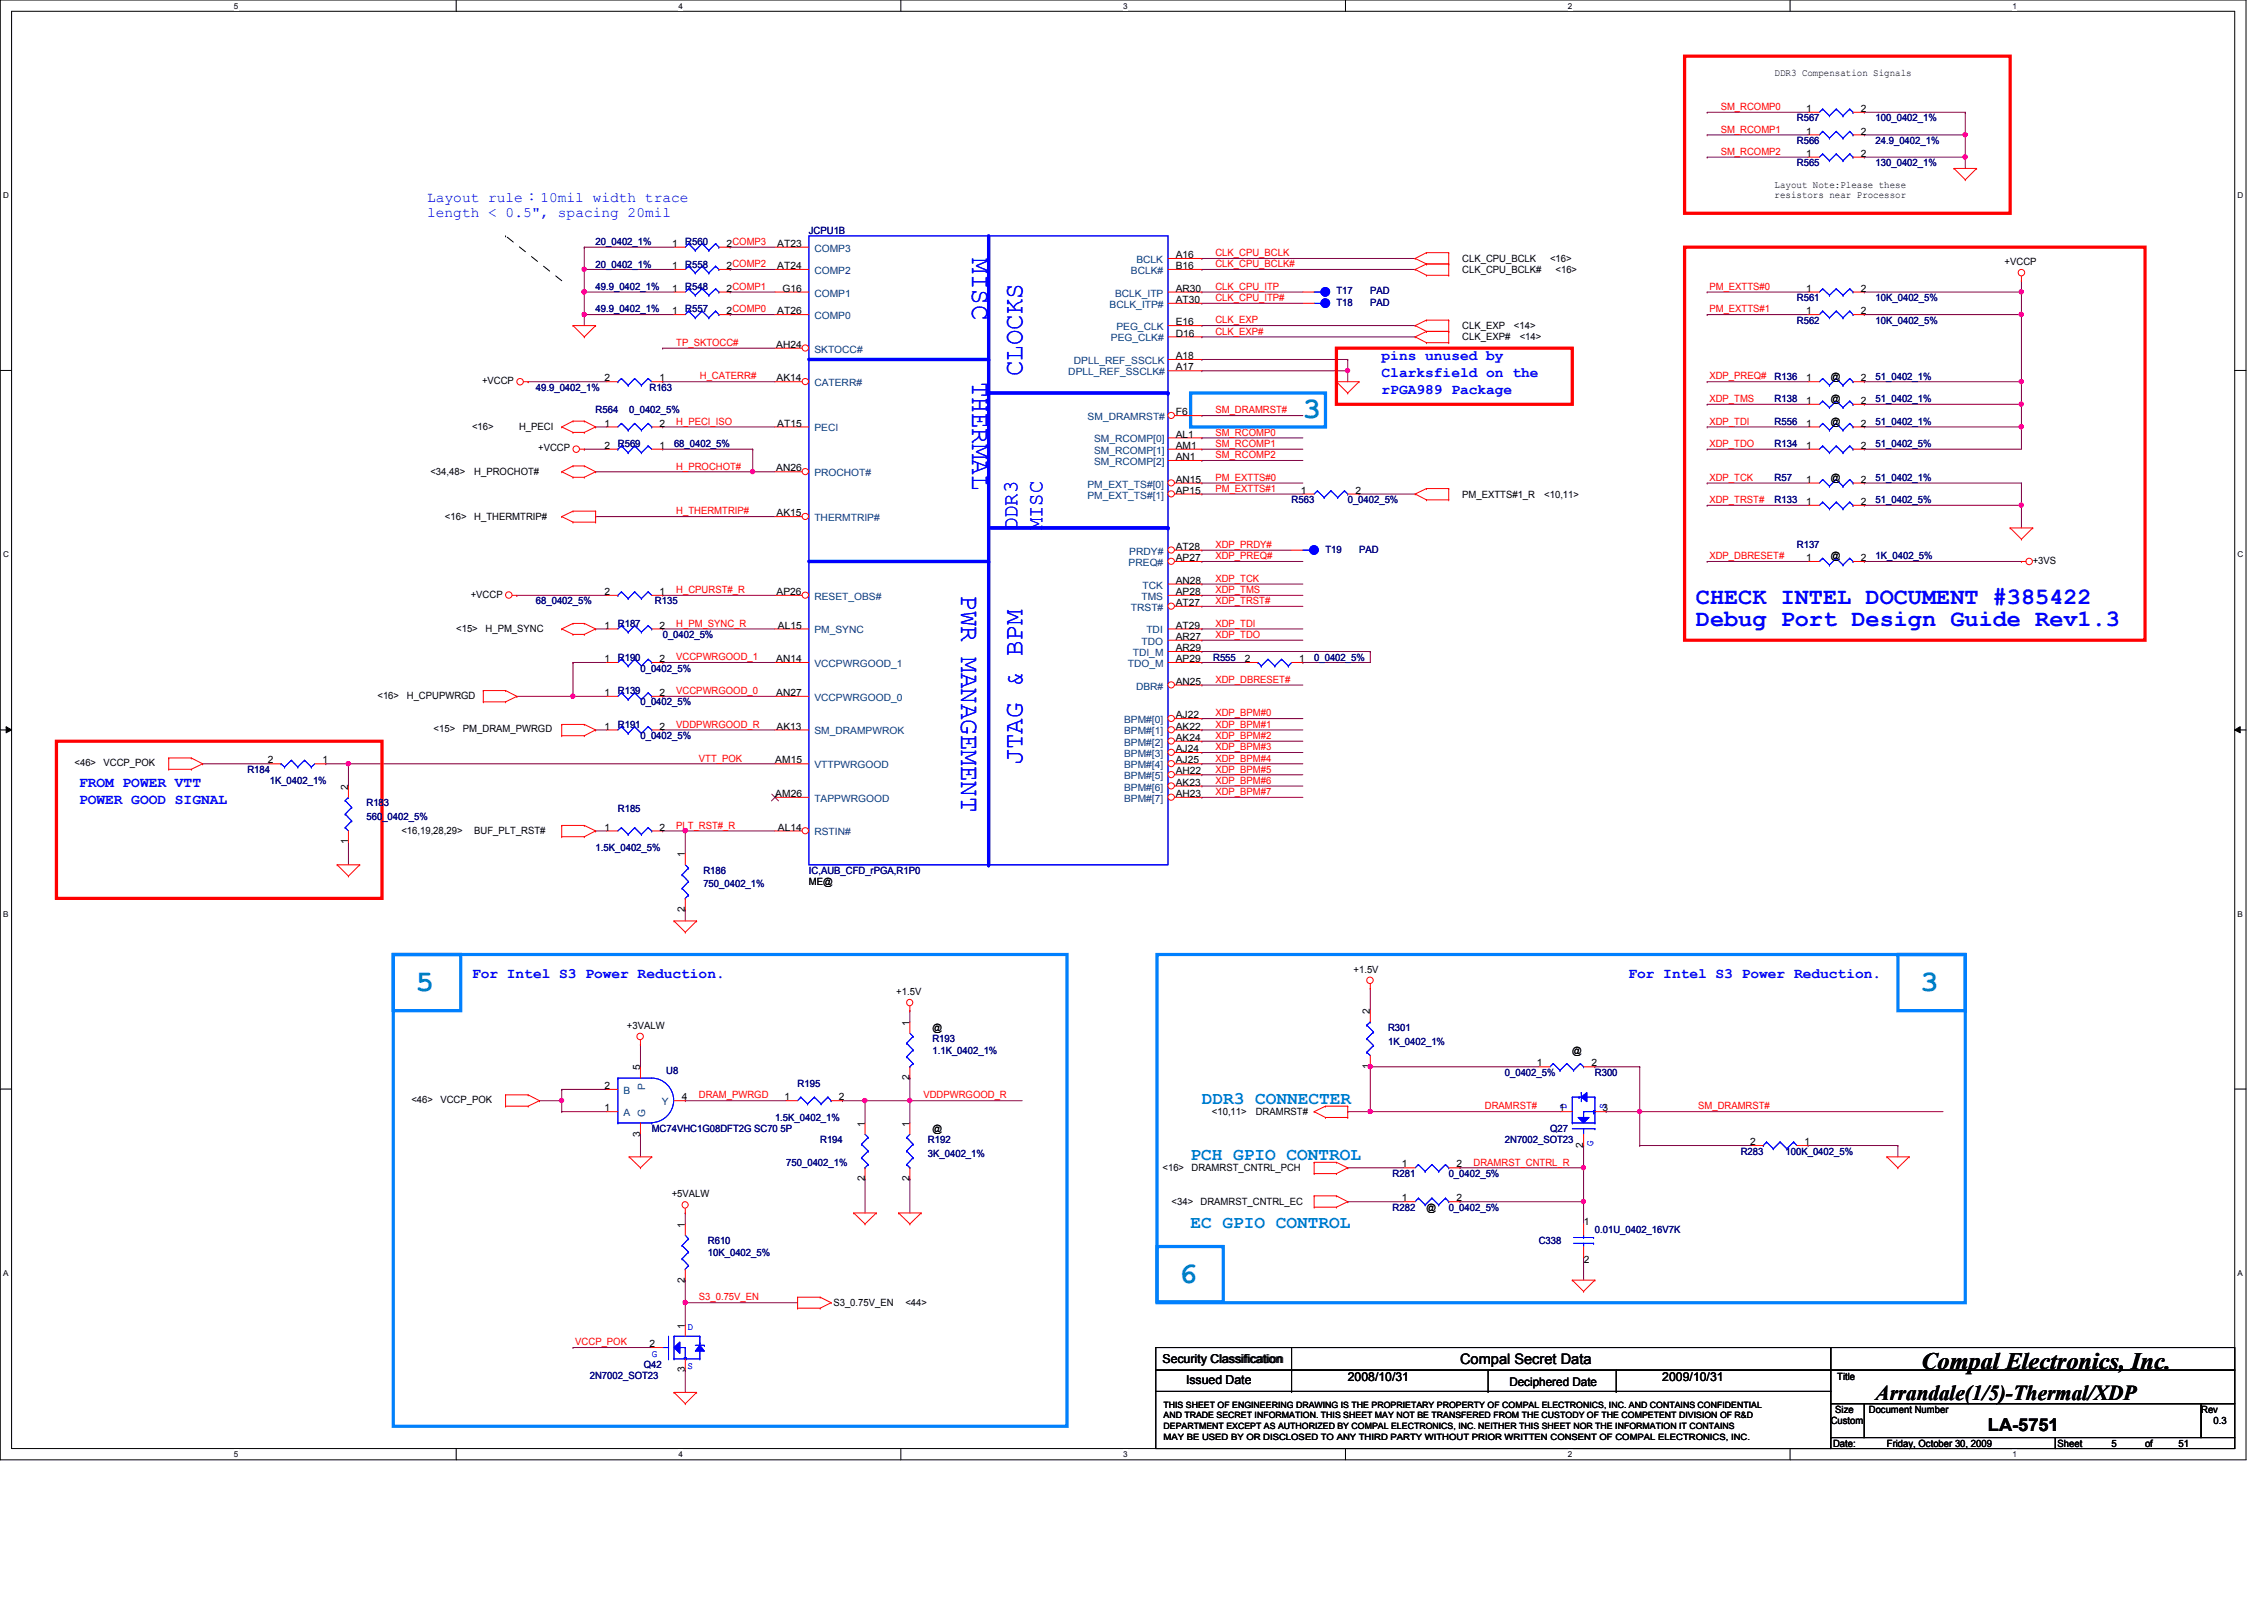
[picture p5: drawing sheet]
<svg xmlns="http://www.w3.org/2000/svg" width="297mm" height="210mm" viewBox="0 0 297 210" stroke-linecap="round" stroke-linejoin="round" font-family="sans-serif">
<defs><g id="words">
<g font-size="3.9" fill="#0080c0">
<text x="170.9" y="54.9">3</text>
<text x="54.6" y="130">5</text>
<text x="252" y="130">3</text>
<text x="154.7" y="168.3">6</text>
</g>
<g font-size="3.5" fill="#00f">
<text x="127.5" y="33.9" transform="rotate(90 127.5 33.9)">MISC</text>
<text x="127.5" y="50.1" transform="rotate(90 127.5 50.1)">THERMAL</text>
<text x="134.2" y="49.4" transform="rotate(-90 134.2 49.4)">CLOCKS</text>
<text x="126.1" y="78.1" transform="rotate(90 126.1 78.1)">PWR MANAGEMENT</text>
<text x="134.2" y="100.3" transform="rotate(-90 134.2 100.3)">JTAG &amp; BPM</text>
</g>
<g font-size="3.1" fill="#00f">
<text x="222.5" y="79.2">CHECK INTEL DOCUMENT #385422</text>
<text x="222.5" y="82.1">Debug Port Design Guide Rev1.3</text>
</g>
<text font-size="3.1" x="252.1" y="179.6">Compal Electronics, Inc.</text>
<g font-size="2.8" fill="#00f">
<text x="133.5" y="69.6" transform="rotate(-90 133.5 69.6)">DDR3</text>
<text x="136.8" y="69.6" transform="rotate(-90 136.8 69.6)">MISC</text>
</g>
<text font-size="2.8" x="246.1" y="183.7">Arrandale(1/5)-Thermal/XDP</text>
<g font-size="2.3" fill="#0080c0">
<text x="157.7" y="144.8">DDR3 CONNECTER</text>
<text x="156.2" y="152.2">PCH GPIO CONTROL</text>
<text x="156.2" y="161">EC GPIO CONTROL</text>
</g>
<text font-size="2.3" x="260.8" y="187.8">LA-5751</text>
<g font-size="1.9" fill="#00f">
<text x="56" y="26.5">Layout rule：10mil width trace</text>
<text x="56" y="28.5">length &lt; 0.5&quot;, spacing 20mil</text>
<text x="181.3" y="47.3">pins unused by</text>
<text x="181.3" y="49.5">Clarksfield on the</text>
<text x="181.3" y="51.7">rPGA989 Package</text>
<text x="10.4" y="103.3">FROM POWER VTT</text>
<text x="10.4" y="105.5">POWER GOOD SIGNAL</text>
<text x="61.9" y="128.3">For Intel S3 Power Reduction.</text>
<text x="213.7" y="128.3">For Intel S3 Power Reduction.</text>
</g>
<text font-size="1.9" x="191.6" y="178.9">Compal Secret Data</text>
<g font-size="1.6">
<text x="152.5" y="178.8">Security Classification</text>
<text x="155.6" y="181.6">Issued Date</text>
<text x="176.8" y="181.2">2008/10/31</text>
<text x="198" y="181.8">Deciphered Date</text>
<text x="218.1" y="181.2">2009/10/31</text>
</g>
<g font-size="1.3">
<text x="232.8" y="9.9">DDR3 Compensation Signals</text>
<text x="237" y="17.7">1</text>
<text x="237" y="14.7">1</text>
<text x="244.1" y="17.7">2</text>
<text x="244.1" y="14.7">2</text>
<text x="237" y="20.6">1</text>
<text x="244.1" y="20.6">2</text>
<text x="232.8" y="24.6">Layout Note:Please these</text>
<text x="232.8" y="26">resistors near Processor</text>
<text x="88.2" y="32.4">1</text>
<text x="88.2" y="35.3">1</text>
<text x="95.3" y="32.4">2COMP3</text>
<text x="95.3" y="35.3">2COMP2</text>
<text x="102" y="32.4">AT23</text>
<text x="102" y="35.3">AT24</text>
<text x="154.3" y="35.3">B16</text>
<text x="154.3" y="33.9">A16</text>
<text x="191.9" y="35.8">CLK_CPU_BCLK#</text>
<text x="191.9" y="34.3">CLK_CPU_BCLK</text>
<text x="203.4" y="34.3">&lt;16&gt;</text>
<text x="204.1" y="35.8">&lt;16&gt;</text>
<text x="263" y="34.8">+VCCP</text>
<text x="88.2" y="41.2">1</text>
<text x="88.2" y="38.3">1</text>
<text x="95.3" y="41.2">2COMP0</text>
<text x="95.3" y="38.3">2COMP1</text>
<text x="102" y="41.2">AT26</text>
<text x="102.7" y="38.3">G16</text>
<text x="154.3" y="39.8">AT30</text>
<text x="154.3" y="38.3">AR30</text>
<text x="237" y="38.3">1</text>
<text x="237" y="41.2">1</text>
<text x="244.1" y="38.3">2</text>
<text x="244.1" y="41.2">2</text>
<text x="101.9" y="45.6">AH24</text>
<text x="154.3" y="44.2">D16</text>
<text x="154.3" y="42.7">E16</text>
<text x="154.3" y="47.1">A18</text>
<text x="191.9" y="44.7">CLK_EXP#</text>
<text x="191.9" y="43.2">CLK_EXP</text>
<text x="198.6" y="43.2">&lt;14&gt;</text>
<text x="199.4" y="44.7">&lt;14&gt;</text>
<text x="63.2" y="50.4">+VCCP</text>
<text x="79.3" y="50">2</text>
<text x="86.5" y="50">1</text>
<text x="101.9" y="50">AK14</text>
<text x="154.3" y="48.6">A17</text>
<text x="237" y="53">1</text>
<text x="237" y="50">1</text>
<text x="240.2" y="52.7">@</text>
<text x="240.2" y="49.8">@</text>
<text x="244.1" y="53">2</text>
<text x="244.1" y="50">2</text>
<text x="61.9" y="56.4">&lt;16&gt;</text>
<text x="68.1" y="56.4">H_PECI</text>
<text x="70.6" y="59.2">+VCCP</text>
<text x="79.3" y="58.9">2</text>
<text x="79.3" y="56">1</text>
<text x="86.5" y="58.9">1</text>
<text x="86.5" y="56">2</text>
<text x="102" y="56">AT15</text>
<text x="154.3" y="58.9">AM1</text>
<text x="154.3" y="54.5">F6</text>
<text x="154.3" y="57.4">AL1</text>
<text x="237" y="56">1</text>
<text x="237" y="58.9">1</text>
<text x="240.2" y="55.7">@</text>
<text x="244.1" y="56">2</text>
<text x="244.1" y="58.9">2</text>
<text x="56.5" y="62.3">&lt;34,48&gt;</text>
<text x="62.2" y="62.3">H_PROCHOT#</text>
<text x="101.9" y="61.8">AN26</text>
<text x="154.3" y="60.4">AN1</text>
<text x="154.3" y="63.3">AN15</text>
<text x="154.3" y="64.8">AP15</text>
<text x="170.7" y="64.8">1</text>
<text x="177.8" y="64.8">2</text>
<text x="191.9" y="65.3">PM_EXTTS#1_R</text>
<text x="202.6" y="65.3">&lt;10,11&gt;</text>
<text x="237" y="63.3">1</text>
<text x="240.2" y="63.1">@</text>
<text x="244.1" y="63.3">2</text>
<text x="58.4" y="68.2">&lt;16&gt;</text>
<text x="62.2" y="68.2">H_THERMTRIP#</text>
<text x="101.9" y="67.7">AK15</text>
<text x="237" y="66.3">1</text>
<text x="244.1" y="66.3">2</text>
<text x="154.3" y="72.1">AT28</text>
<text x="154.3" y="73.6">AP27</text>
<text x="154.3" y="76.6">AN28</text>
<text x="237" y="73.6">1</text>
<text x="240.2" y="73.4">@</text>
<text x="244.1" y="73.6">2</text>
<text x="266.7" y="74">+3VS</text>
<text x="59.9" y="83">&lt;15&gt;</text>
<text x="61.8" y="78.4">+VCCP</text>
<text x="63.7" y="83">H_PM_SYNC</text>
<text x="79.3" y="82.5">1</text>
<text x="79.3" y="78.1">2</text>
<text x="86.5" y="82.5">2</text>
<text x="86.5" y="78.1">1</text>
<text x="101.9" y="78.1">AP26</text>
<text x="102.1" y="82.5">AL15</text>
<text x="154.3" y="78.1">AP28</text>
<text x="154.3" y="79.5">AT27</text>
<text x="154.3" y="82.5">AT29</text>
<text x="154.3" y="83.9">AR27</text>
<text x="79.3" y="86.9">1</text>
<text x="86.5" y="86.9">2</text>
<text x="101.9" y="86.9">AN14</text>
<text x="154.3" y="85.4">AR29</text>
<text x="154.3" y="86.9">AP29</text>
<text x="154.3" y="89.8">AN25</text>
<text x="163.3" y="86.9">2</text>
<text x="170.5" y="86.9">1</text>
<text x="49.5" y="91.7">&lt;16&gt;</text>
<text x="53.4" y="91.7">H_CPUPWRGD</text>
<text x="79.3" y="95.7">1</text>
<text x="79.3" y="91.3">1</text>
<text x="86.5" y="95.7">2</text>
<text x="86.5" y="91.3">2</text>
<text x="101.9" y="91.3">AN27</text>
<text x="101.9" y="95.7">AK13</text>
<text x="154.3" y="94.2">AJ22</text>
<text x="154.3" y="95.7">AK22</text>
<text x="9.8" y="100.5">&lt;46&gt;</text>
<text x="13.6" y="100.5">VCCP_POK</text>
<text x="35.1" y="100.2">2</text>
<text x="42.3" y="100.2">1</text>
<text x="56.9" y="96.1">&lt;15&gt;</text>
<text x="60.7" y="96.1">PM_DRAM_PWRGD</text>
<text x="101.7" y="100.2">AM15</text>
<text x="154.3" y="97.2">AK24</text>
<text x="154.3" y="98.7">AJ24</text>
<text x="154.3" y="100.2">AJ25</text>
<text x="154.3" y="101.6">AH22</text>
<text x="45.7" y="103.6" transform="rotate(-90 45.7 103.6)">2</text>
<text x="101.7" y="104.6">AM26</text>
<text x="154.3" y="103.1">AK23</text>
<text x="154.3" y="104.6">AH23</text>
<text x="45.7" y="110.8" transform="rotate(-90 45.7 110.8)">1</text>
<text x="52.7" y="109.3">&lt;16,19,28,29&gt;</text>
<text x="62.2" y="109.3">BUF_PLT_RST#</text>
<text x="79.3" y="109">1</text>
<text x="86.5" y="109">2</text>
<text x="89.9" y="112.4" transform="rotate(-90 89.9 112.4)">1</text>
<text x="102.1" y="109">AL14</text>
<text x="89.9" y="119.6" transform="rotate(-90 89.9 119.6)">2</text>
<text x="106.1" y="116.1">ME@</text>
<text x="117.6" y="130.6">+1.5V</text>
<text x="177.6" y="127.6">+1.5V</text>
<text x="82.3" y="135">+3VALW</text>
<text x="119.3" y="134.5" transform="rotate(-90 119.3 134.5)">1</text>
<text x="122.3" y="135.3">@</text>
<text x="179.7" y="133.1" transform="rotate(-90 179.7 133.1)">2</text>
<text x="79.3" y="142.9">2</text>
<text x="84" y="140.4" transform="rotate(-90 84 140.4)">5</text>
<text x="119.3" y="141.7" transform="rotate(-90 119.3 141.7)">2</text>
<text x="179.7" y="140.3" transform="rotate(-90 179.7 140.3)">1</text>
<text x="201.6" y="139.9">1</text>
<text x="206.3" y="138.2">@</text>
<text x="208.8" y="139.9">2</text>
<text x="54" y="144.7">&lt;46&gt;</text>
<text x="57.8" y="144.7">VCCP_POK</text>
<text x="79.3" y="145.8">1</text>
<text x="84" y="149.1" transform="rotate(-90 84 149.1)">3</text>
<text x="89.4" y="144.4">4</text>
<text x="102.9" y="144.4">1</text>
<text x="110.1" y="144.4">2</text>
<text x="113.5" y="147.8" transform="rotate(-90 113.5 147.8)">1</text>
<text x="119.3" y="147.8" transform="rotate(-90 119.3 147.8)">1</text>
<text x="122.3" y="148.5">@</text>
<text x="159" y="146.3">&lt;10,11&gt;</text>
<text x="164.8" y="146.3">DRAMRST#</text>
<text x="204.6" y="145.8">1</text>
<text x="210.3" y="145.8">3</text>
<text x="113.5" y="155" transform="rotate(-90 113.5 155)">2</text>
<text x="119.3" y="155" transform="rotate(-90 119.3 155)">2</text>
<text x="152.5" y="153.7">&lt;16&gt;</text>
<text x="156.3" y="153.7">DRAMRST_CNTRL_PCH</text>
<text x="183.9" y="153.2">1</text>
<text x="191.1" y="153.2">2</text>
<text x="207.7" y="150.6" transform="rotate(-90 207.7 150.6)">2</text>
<text x="229.6" y="150.2">2</text>
<text x="236.8" y="150.2">1</text>
<text x="88.1" y="157.1">+5VALW</text>
<text x="89.9" y="161" transform="rotate(-90 89.9 161)">1</text>
<text x="153.7" y="158.1">&lt;34&gt;</text>
<text x="157.5" y="158.1">DRAMRST_CNTRL_EC</text>
<text x="183.9" y="157.6">1</text>
<text x="187.2" y="158.8">@</text>
<text x="191.1" y="157.6">2</text>
<text x="207.8" y="160.7">1</text>
<text x="207.8" y="165.7">2</text>
<text x="89.9" y="168.3" transform="rotate(-90 89.9 168.3)">2</text>
<text x="109.3" y="171.4">S3_0.75V_EN</text>
<text x="118.8" y="171.4">&lt;44&gt;</text>
<text x="85.2" y="176.7">2</text>
<text x="89.9" y="174.3" transform="rotate(-90 89.9 174.3)">1</text>
<text x="89.9" y="180" transform="rotate(-90 89.9 180)">3</text>
<text x="240.8" y="185.3">Size</text>
<text x="241" y="181.1">Title</text>
<text x="245.2" y="185.3">Document Number</text>
<text x="288.8" y="185.3">Rev</text>
<text x="240.2" y="186.8">Custom</text>
<text x="240.5" y="189.8">Date:</text>
<text x="247.6" y="189.8">Friday, October 30, 2009</text>
<text x="270" y="189.8">Sheet</text>
<text x="277" y="189.8">5</text>
<text x="281.4" y="189.8">of</text>
<text x="285.8" y="189.8">51</text>
<text x="290.4" y="186.8">0.3</text>
</g>
<g font-size="1.3" fill="#f00">
<text x="225.8" y="14.4">SM_RCOMP0</text>
<text x="225.8" y="17.4">SM_RCOMP1</text>
<text x="225.8" y="20.3">SM_RCOMP2</text>
<text x="159.5" y="35.1">CLK_CPU_BCLK#</text>
<text x="159.5" y="33.6">CLK_CPU_BCLK</text>
<text x="159.5" y="39.5">CLK_CPU_ITP#</text>
<text x="159.5" y="38">CLK_CPU_ITP</text>
<text x="224.3" y="41">PM_EXTTS#1</text>
<text x="224.3" y="38">PM_EXTTS#0</text>
<text x="88.7" y="45.4">TP_SKTOCC#</text>
<text x="159.5" y="43.9">CLK_EXP#</text>
<text x="159.5" y="42.4">CLK_EXP</text>
<text x="91.8" y="49.8">H_CATERR#</text>
<text x="224.3" y="49.8">XDP_PREQ#</text>
<text x="224.3" y="52.7">XDP_TMS</text>
<text x="88.7" y="55.7">H_PECI_ISO</text>
<text x="159.5" y="57.1">SM_RCOMP0</text>
<text x="159.5" y="58.6">SM_RCOMP1</text>
<text x="159.5" y="54.2">SM_DRAMRST#</text>
<text x="224.3" y="58.6">XDP_TDO</text>
<text x="224.3" y="55.7">XDP_TDI</text>
<text x="88.7" y="61.6">H_PROCHOT#</text>
<text x="159.5" y="60.1">SM_RCOMP2</text>
<text x="159.5" y="63.1">PM_EXTTS#0</text>
<text x="159.5" y="64.5">PM_EXTTS#1</text>
<text x="224.3" y="63.1">XDP_TCK</text>
<text x="224.3" y="66">XDP_TRST#</text>
<text x="88.7" y="67.5">H_THERMTRIP#</text>
<text x="159.5" y="71.9">XDP_PRDY#</text>
<text x="88.7" y="77.8">H_CPURST#_R</text>
<text x="159.5" y="73.4">XDP_PREQ#</text>
<text x="159.5" y="77.8">XDP_TMS</text>
<text x="159.5" y="76.3">XDP_TCK</text>
<text x="224.3" y="73.4">XDP_DBRESET#</text>
<text x="88.7" y="82.2">H_PM_SYNC_R</text>
<text x="159.5" y="79.2">XDP_TRST#</text>
<text x="159.5" y="83.7">XDP_TDO</text>
<text x="159.5" y="82.2">XDP_TDI</text>
<text x="88.7" y="86.6">VCCPWRGOOD_1</text>
<text x="159.5" y="89.6">XDP_DBRESET#</text>
<text x="88.7" y="91.1">VCCPWRGOOD_0</text>
<text x="88.7" y="95.5">VDDPWRGOOD_R</text>
<text x="159.5" y="94">XDP_BPM#0</text>
<text x="159.5" y="95.5">XDP_BPM#1</text>
<text x="91.7" y="99.9">VTT_POK</text>
<text x="159.5" y="98.4">XDP_BPM#3</text>
<text x="159.5" y="99.9">XDP_BPM#4</text>
<text x="159.5" y="96.9">XDP_BPM#2</text>
<text x="159.5" y="101.3">XDP_BPM#5</text>
<text x="159.5" y="102.8">XDP_BPM#6</text>
<text x="159.5" y="104.3">XDP_BPM#7</text>
<text x="88.7" y="108.7">PLT_RST#_R</text>
<text x="91.7" y="144.1">DRAM_PWRGD</text>
<text x="121.2" y="144.1">VDDPWRGOOD_R</text>
<text x="194.8" y="145.5">DRAMRST#</text>
<text x="222.8" y="145.5">SM_DRAMRST#</text>
<text x="193.3" y="152.9">DRAMRST_CNTRL_R</text>
<text x="91.7" y="170.6">S3_0.75V_EN</text>
<text x="75.5" y="176.5">VCCP_POK</text>
</g>
<g font-size="1.3" fill="#000080">
<text x="235.8" y="15.9">R567</text>
<text x="246.1" y="15.9">100_0402_1%</text>
<text x="235.8" y="18.9">R566</text>
<text x="235.8" y="21.8">R565</text>
<text x="246.1" y="18.9">24.9_0402_1%</text>
<text x="246.1" y="21.8">130_0402_1%</text>
<text x="78.1" y="32.1">20_0402_1%</text>
<text x="78.1" y="35.1">20_0402_1%</text>
<text x="89.9" y="32.1">R560</text>
<text x="89.9" y="35.1">R558</text>
<text x="106.1" y="30.6">JCPU1B</text>
<text x="78.1" y="41">49.9_0402_1%</text>
<text x="78.1" y="38">49.9_0402_1%</text>
<text x="89.9" y="41">R557</text>
<text x="89.9" y="38">R548</text>
<text x="175.3" y="38.6">T17</text>
<text x="175.3" y="40.1">T18</text>
<text x="179.8" y="38.6">PAD</text>
<text x="179.8" y="40.1">PAD</text>
<text x="235.8" y="39.5">R561</text>
<text x="246.1" y="39.5">10K_0402_5%</text>
<text x="235.8" y="42.5">R562</text>
<text x="246.1" y="42.5">10K_0402_5%</text>
<text x="70.3" y="51.3">49.9_0402_1%</text>
<text x="85.2" y="51.3">R163</text>
<text x="232.8" y="52.7">R138</text>
<text x="232.8" y="49.8">R136</text>
<text x="246.1" y="52.7">51_0402_1%</text>
<text x="246.1" y="49.8">51_0402_1%</text>
<text x="78.1" y="54.2">R564</text>
<text x="81.1" y="58.6">R569</text>
<text x="82.5" y="54.2">0_0402_5%</text>
<text x="88.4" y="58.6">68_0402_5%</text>
<text x="232.8" y="55.7">R556</text>
<text x="232.8" y="58.6">R134</text>
<text x="246.1" y="55.7">51_0402_1%</text>
<text x="246.1" y="58.6">51_0402_5%</text>
<text x="169.5" y="66">R563</text>
<text x="176.8" y="66">0_0402_5%</text>
<text x="232.8" y="63.1">R57</text>
<text x="232.8" y="66">R133</text>
<text x="246.1" y="66">51_0402_5%</text>
<text x="246.1" y="63.1">51_0402_1%</text>
<text x="235.8" y="71.9">R137</text>
<text x="173.9" y="72.5">T19</text>
<text x="178.3" y="72.5">PAD</text>
<text x="246.1" y="73.4">1K_0402_5%</text>
<text x="70.3" y="79.3">68_0402_5%</text>
<text x="81.1" y="82.2">R187</text>
<text x="85.9" y="79.3">R135</text>
<text x="86.9" y="83.7">0_0402_5%</text>
<text x="81.1" y="86.7">R190</text>
<text x="84" y="88.1">0_0402_5%</text>
<text x="159.2" y="86.7">R555</text>
<text x="172.4" y="86.7">0_0402_5%</text>
<text x="81.1" y="95.5">R191</text>
<text x="81.1" y="91.1">R139</text>
<text x="84" y="92.5">0_0402_5%</text>
<text x="32.5" y="101.4">R184</text>
<text x="84" y="96.9">0_0402_5%</text>
<text x="35.4" y="102.8">1K_0402_1%</text>
<text x="48.1" y="105.8">R183</text>
<text x="48.1" y="107.6">560_0402_5%</text>
<text x="81.1" y="106.5">R185</text>
<text x="78.1" y="111.7">1.5K_0402_5%</text>
<text x="92.3" y="114.6">R186</text>
<text x="92.3" y="116.4">750_0402_1%</text>
<text x="106.1" y="114.6">IC,AUB_CFD_rPGA,R1P0</text>
<text x="122.3" y="136.7">R193</text>
<text x="182.1" y="135.3">R301</text>
<text x="182.1" y="137">1K_0402_1%</text>
<text x="87.4" y="140.8">U8</text>
<text x="104.6" y="142.6">R195</text>
<text x="122.3" y="138.2">1.1K_0402_1%</text>
<text x="197.4" y="141.1">0_0402_5%</text>
<text x="209.3" y="141.1">R300</text>
<text x="85.5" y="148.5">MC74VHC1G08DFT2G SC70 5P</text>
<text x="101.7" y="147">1.5K_0402_1%</text>
<text x="107.6" y="150">R194</text>
<text x="121.7" y="150">R192</text>
<text x="197.4" y="150">2N7002_SOT23</text>
<text x="203.4" y="148.5">Q27</text>
<text x="103.2" y="153">750_0402_1%</text>
<text x="121.7" y="151.8">3K_0402_1%</text>
<text x="182.7" y="154.4">R281</text>
<text x="190.1" y="154.4">0_0402_5%</text>
<text x="228.4" y="151.5">R283</text>
<text x="234.3" y="151.5">100K_0402_5%</text>
<text x="182.7" y="158.8">R282</text>
<text x="190.1" y="158.8">0_0402_5%</text>
<text x="209.3" y="161.8">0.01U_0402_16V7K</text>
<text x="92.9" y="163.2">R610</text>
<text x="92.9" y="164.7">10K_0402_5%</text>
<text x="201.9" y="163.2">C338</text>
<text x="84.5" y="179.5">Q42</text>
<text x="77.4" y="180.9">2N7002_SOT23</text>
</g>
<g font-size="1.3" fill="#004080">
<text x="106.8" y="33">COMP3</text>
<text x="106.8" y="35.9">COMP2</text>
<text x="148.4" y="35.9">BCLK#</text>
<text x="149.1" y="34.5">BCLK</text>
<text x="106.8" y="38.9">COMP1</text>
<text x="106.8" y="41.9">COMP0</text>
<text x="145.6" y="40.4">BCLK_ITP#</text>
<text x="146.3" y="38.9">BCLK_ITP</text>
<text x="106.8" y="46.3">SKTOCC#</text>
<text x="140.9" y="47.8">DPLL_REF_SSCLK</text>
<text x="145.8" y="44.8">PEG_CLK#</text>
<text x="146.5" y="43.3">PEG_CLK</text>
<text x="106.8" y="50.7">CATERR#</text>
<text x="140.2" y="49.2">DPLL_REF_SSCLK#</text>
<text x="106.8" y="56.6">PECI</text>
<text x="142.7" y="55.1">SM_DRAMRST#</text>
<text x="143.5" y="59.5">SM_RCOMP[1]</text>
<text x="143.5" y="58">SM_RCOMP[0]</text>
<text x="106.8" y="62.5">PROCHOT#</text>
<text x="142.7" y="64">PM_EXT_TS#[0]</text>
<text x="142.7" y="65.4">PM_EXT_TS#[1]</text>
<text x="143.5" y="61">SM_RCOMP[2]</text>
<text x="106.8" y="68.4">THERMTRIP#</text>
<text x="148.1" y="74.3">PREQ#</text>
<text x="148.2" y="72.8">PRDY#</text>
<text x="149.9" y="77.2">TCK</text>
<text x="106.8" y="78.7">RESET_OBS#</text>
<text x="106.8" y="83.1">PM_SYNC</text>
<text x="148.4" y="80.1">TRST#</text>
<text x="149.8" y="78.7">TMS</text>
<text x="150.4" y="83.1">TDI</text>
<text x="106.8" y="87.5">VCCPWRGOOD_1</text>
<text x="148" y="87.5">TDO_M</text>
<text x="148.6" y="86.1">TDI_M</text>
<text x="149.8" y="84.6">TDO</text>
<text x="106.8" y="91.9">VCCPWRGOOD_0</text>
<text x="147.5" y="94.9">BPM#[0]</text>
<text x="149.1" y="90.5">DBR#</text>
<text x="106.8" y="96.4">SM_DRAMPWROK</text>
<text x="106.8" y="100.8">VTTPWRGOOD</text>
<text x="147.5" y="96.4">BPM#[1]</text>
<text x="147.5" y="97.8">BPM#[2]</text>
<text x="147.5" y="99.3">BPM#[3]</text>
<text x="147.5" y="100.8">BPM#[4]</text>
<text x="106.8" y="105.2">TAPPWRGOOD</text>
<text x="147.5" y="102.2">BPM#[5]</text>
<text x="147.5" y="103.7">BPM#[6]</text>
<text x="147.5" y="105.2">BPM#[7]</text>
<text x="106.8" y="109.6">RSTIN#</text>
<text x="81.8" y="143.5">B</text>
<text x="84.7" y="143" transform="rotate(-90 84.7 143)">P</text>
<text x="81.8" y="146.4">A</text>
<text x="84.7" y="146.6" transform="rotate(-90 84.7 146.6)">G</text>
<text x="86.8" y="145">Y</text>
</g>
<g font-size="1.3" fill="#00f">
<text x="205.5" y="145.5" transform="rotate(-90 205.5 145.5)">D</text>
<text x="210.7" y="145.5" transform="rotate(-90 210.7 145.5)">S</text>
<text x="209" y="150.3" transform="rotate(-90 209 150.3)">G</text>
<text x="85.5" y="178">G</text>
<text x="90.2" y="174.5">D</text>
<text x="90.2" y="179.6">S</text>
</g>
<g font-size="1.1">
<text x="30.7" y="1.1">5</text>
<text x="89" y="1.1">4</text>
<text x="147.4" y="1.1">3</text>
<text x="205.7" y="1.1">2</text>
<text x="264" y="1.1">1</text>
<text x=".4" y="26">D</text>
<text x="293.6" y="26">D</text>
<text x=".4" y="73.1">C</text>
<text x="293.6" y="73.1">C</text>
<text x=".4" y="120.3">B</text>
<text x="293.6" y="120.3">B</text>
<text x=".4" y="167.4">A</text>
<text x="293.6" y="167.4">A</text>
<text x="152.7" y="184.7">THIS SHEET OF ENGINEERING DRAWING IS THE PROPRIETARY PROPERTY OF COMPAL ELECTRONICS, INC. AND CONTAINS CONFIDENTIAL</text>
<text x="30.7" y="191.2">5</text>
<text x="89" y="191.2">4</text>
<text x="147.4" y="191.2">3</text>
<text x="152.7" y="186.1">AND TRADE SECRET INFORMATION. THIS SHEET MAY NOT BE TRANSFERED FROM THE CUSTODY OF THE COMPETENT DIVISION OF R&amp;D</text>
<text x="152.7" y="187.5">DEPARTMENT EXCEPT AS AUTHORIZED BY COMPAL ELECTRONICS, INC. NEITHER THIS SHEET NOR THE INFORMATION IT CONTAINS</text>
<text x="152.7" y="188.8">MAY BE USED BY OR DISCLOSED TO ANY THIRD PARTY WITHOUT PRIOR WRITTEN CONSENT OF COMPAL ELECTRONICS, INC.</text>
<text x="205.7" y="191.2">2</text>
<text x="264" y="191.2">1</text>
</g>
</g></defs>
<path d="M0 0h294.7v191.5h-294.7zM1.5 1.5h291.7v188.5h-291.7z" fill="none" stroke="#000" stroke-width=".13"/>
<g fill="#fff">
<path d="M30.7 .2h.6v1.2h-.6z"/>
<path d="M30.7 190.2h.6v1.2h-.6z"/>
</g>
<path d="M59.9 0v1.5M59.9 190v1.5" fill="none" stroke="#000" stroke-width=".13"/>
<g fill="#fff">
<path d="M89 .2h.6v1.2h-.6z"/>
<path d="M89 190.2h.6v1.2h-.6z"/>
</g>
<path d="M118.2 0v1.5M118.2 190v1.5" fill="none" stroke="#000" stroke-width=".13"/>
<g fill="#fff">
<path d="M147.4 .2h.6v1.2h-.6z"/>
<path d="M147.4 190.2h.6v1.2h-.6z"/>
</g>
<path d="M176.5 0v1.5M176.5 190v1.5" fill="none" stroke="#000" stroke-width=".13"/>
<g fill="#fff">
<path d="M205.7 .2h.6v1.2h-.6z"/>
<path d="M205.7 190.2h.6v1.2h-.6z"/>
</g>
<path d="M234.9 0v1.5M234.9 190v1.5" fill="none" stroke="#000" stroke-width=".13"/>
<g fill="#fff">
<path d="M264 .2h.6v1.2h-.6z"/>
<path d="M264 190.2h.6v1.2h-.6z"/>
<path d="M.4 25h.8v1.2h-.8z"/>
<path d="M293.6 25h.7v1.2h-.7z"/>
<path d="M.4 72.1h.8v1.2h-.8z"/>
<path d="M293.6 72.1h.7v1.2h-.7z"/>
</g>
<path d="M0 48.6h1.5M293.2 48.6h1.5" fill="none" stroke="#000" stroke-width=".13"/>
<g fill="#fff">
<path d="M.4 119.3h.7v1.2h-.7z"/>
<path d="M293.6 119.3h.7v1.2h-.7z"/>
</g>
<path d="M0 95.8h1.5M.8 95.3l.7 .5-.7 .3zM293.2 95.8l.7-.5v.8zM293.2 95.8h1.5" fill="none" stroke="#000" stroke-width=".13"/>
<path d="M.8 95.3l.7 .5-.7 .3zM293.2 95.8l.7-.5v.8z" fill="#000"/>
<g fill="#fff">
<path d="M.4 166.4h.7v1.2h-.7z"/>
<path d="M293.6 166.4h.7v1.2h-.7z"/>
</g>
<path d="M0 142.9h1.5M293.2 142.9h1.5" fill="none" stroke="#000" stroke-width=".13"/>
<g fill="none" stroke="#800040" stroke-width=".13">
<path d="M95.8 32.4h.1M95.8 35.3h.1M95.8 38.3h.1M95.8 32.4h5.9M95.8 35.3h5.9M95.8 38.3h5.9M78.1 56h.1M78.1 56h1.5M86.9 45.7h.1M86.9 56h.1M86.9 45.7h14.8M86.9 56h14.8"/>
<path d="M95.8 41.3h.1M95.8 41.3h5.9M98.8 61.9h.1M98.8 61.9h2.9M157.7 79.5h.1M157.7 79.5h13.2M157.7 84h.1M157.7 84h13.2"/>
</g>
<circle cx="98.7" cy="61.9" r=".29" fill="#f0f"/>
<circle cx="98.7" cy="61.9" r=".29" fill="none" stroke="#f0f" stroke-width=".13"/>
<g fill="none" stroke="#800040" stroke-width=".13">
<path d="M78.1 67.8h.1M78.1 67.8h23.6M78.1 82.5h.1M78.1 95.8h.1M78.1 82.5h1.5M78.1 95.8h1.5M86.9 82.5h.1M86.9 91.4h.1M86.9 95.8h.1M86.9 82.5h14.8M86.9 91.4h14.8M86.9 95.8h14.8"/>
<path d="M89.9 109h.1M89.9 109h11.8"/>
</g>
<circle cx="89.9" cy="109" r=".29" fill="#f0f"/>
<circle cx="89.9" cy="109" r=".29" fill="none" stroke="#f0f" stroke-width=".13"/>
<g fill="none" stroke="#800040" stroke-width=".13">
<path d="M224 38.3h.1M224 38.3h13.2M265.2 36.8h.1M265.2 36.8v1.5M157.7 57.4h.1M157.7 58.9h.1M157.7 57.4h13.2M157.7 58.9h13.2M224 41.3h.1M224 41.3h13.2M157.7 60.4h.1M157.7 63.4h.1"/>
<path d="M157.7 60.4h13.2M157.7 63.4h13.2M178.3 64.8h.1M178.3 64.8h7.4M86.9 109h.1M86.9 109h3M89.9 109h.1M89.9 109v3"/>
</g>
<circle cx="265.2" cy="38.3" r=".29" fill="#f0f"/>
<circle cx="265.2" cy="38.3" r=".29" fill="none" stroke="#f0f" stroke-width=".13"/>
<g fill="none" stroke="#800040" stroke-width=".13">
<path d="M224 14.7h.1M224 17.7h.1M224 14.7h13.2M224 17.7h13.2M257.8 14.7h.1M257.8 14.7v3M157.7 35.3h.1M157.7 33.9h.1M157.7 35.3h28M157.7 33.9h28M224 20.6h.1M224 20.6h13.2"/>
<path d="M244.6 38.3h.1M244.6 38.3h20.6M265.2 38.3h.1M265.2 38.3v3h-20.6M157.7 44.2h.1M157.7 42.7h.1M157.7 44.2h28M157.7 42.7h28M176.8 47.2h.1M176.8 47.2v1.4M244.6 41.3h.1M67.8 78.1h.1"/>
<path d="M67.8 78.1h11.8M86.9 78.1h.1M86.9 78.1h14.8M157.7 64.8h.1M157.7 64.8h13.2M75.2 91.4h.1M75.2 91.4h4.4M78.1 109h.1M78.1 109h1.5M89.9 119.3h.1M89.9 119.3v1.5"/>
</g>
<circle cx="75.1" cy="91.3" r=".29" fill="#f0f"/>
<circle cx="75.1" cy="91.3" r=".29" fill="none" stroke="#f0f" stroke-width=".13"/>
<g fill="none" stroke="#800040" stroke-width=".13">
<path d="M69.3 50.1h.1M69.3 50.1h10.3M76.7 58.9h.1M76.7 58.9h2.9M86.9 50.1h.1M86.9 58.9h.1M86.9 50.1h14.8M86.9 58.9h11.9M98.8 58.9h.1M98.8 58.9v3h-20.7M224 50.1h.1M224 53h.1"/>
<path d="M224 58.9h.1M224 56h.1M224 50.1h13.2M224 58.9h13.2M224 56h13.2M224 53h13.2M244.6 56h.1M244.6 50.1h.1M244.6 53h.1M244.6 58.9h.1M244.6 50.1h20.6M244.6 56h20.6"/>
<path d="M244.6 53h20.6M265.2 56h.1M265.2 56v2.9h-20.6M78.1 61.9h.1M157.7 73.7h.1M157.7 78.1h.1M157.7 76.6h.1M157.7 73.7h13.2M157.7 78.1h13.2M157.7 76.6h13.2M67.8 91.4h.1M75.2 86.9h.1"/>
<path d="M75.2 86.9h4.4M75.2 86.9v4.5h-7.4M86.9 86.9h.1M86.9 86.9h14.8M157.7 82.5h.1M157.7 86.9h.1M157.7 85.5h.1M157.7 98.7h.1M157.7 94.3h.1M157.7 97.2h.1M157.7 95.8h.1M157.7 89.9h.1"/>
<path d="M157.7 82.5h13.2M157.7 86.9h5.9M157.7 85.5h22.1M157.7 98.7h13.2M157.7 94.3h13.2M157.7 97.2h13.2M157.7 95.8h13.2M157.7 89.9h13.2M170.9 86.9h.1M179.8 85.5h.1M179.8 85.5v1.4h-8.9M157.7 100.2h.1"/>
<path d="M157.7 101.6h.1M157.7 103.1h.1M157.7 104.6h.1M157.7 100.2h13.2M157.7 101.6h13.2M157.7 103.1h13.2M157.7 104.6h13.2"/>
</g>
<circle cx="265.2" cy="56" r=".29" fill="#f0f"/>
<circle cx="265.2" cy="56" r=".29" fill="none" stroke="#f0f" stroke-width=".13"/>
<path d="M265.2 50.1h.1M265.2 50.1v2.9" fill="none" stroke="#800040" stroke-width=".13"/>
<circle cx="265.2" cy="50.1" r=".29" fill="#f0f"/>
<circle cx="265.2" cy="50.1" r=".29" fill="none" stroke="#f0f" stroke-width=".13"/>
<path d="M265.2 41.3h.1M265.2 41.3v8.8" fill="none" stroke="#800040" stroke-width=".13"/>
<circle cx="265.2" cy="41.2" r=".29" fill="#f0f"/>
<circle cx="265.2" cy="41.2" r=".29" fill="none" stroke="#f0f" stroke-width=".13"/>
<path d="M265.2 53h.1M265.2 53v3" fill="none" stroke="#800040" stroke-width=".13"/>
<circle cx="265.2" cy="53" r=".29" fill="#f0f"/>
<circle cx="265.2" cy="53" r=".29" fill="none" stroke="#f0f" stroke-width=".13"/>
<path d="M224 73.7h.1M224 63.4h.1M224 66.3h.1M224 73.7h13.2M224 63.4h13.2M224 66.3h13.2M244.6 73.7h.1M244.6 73.7h20.6M119.4 144.4h.1M119.4 144.4h14.7" fill="none" stroke="#800040" stroke-width=".13"/>
<circle cx="119.3" cy="144.4" r=".29" fill="#f0f"/>
<circle cx="119.3" cy="144.4" r=".29" fill="none" stroke="#f0f" stroke-width=".13"/>
<path d="M119.4 132.6h.1M119.4 132.6v1.5M84 148.8h.1M84 148.8v3M113.5 144.4h.1M113.5 144.4h5.9M119.4 144.4h.1M119.4 141.4h.1M119.4 154.7h.1M119.4 141.4v5.9M119.4 154.7v4.4" fill="none" stroke="#800040" stroke-width=".13"/>
<circle cx="113.5" cy="144.4" r=".29" fill="#f0f"/>
<circle cx="113.5" cy="144.4" r=".29" fill="none" stroke="#f0f" stroke-width=".13"/>
<path d="M84 137h.1M84 137v3M73.7 142.9h.1M73.7 144.4h.1M73.7 142.9h5.9M73.7 144.4v1.4M89.9 144.4h.1M89.9 144.4h13.3" fill="none" stroke="#800040" stroke-width=".13"/>
<circle cx="73.7" cy="144.4" r=".29" fill="#f0f"/>
<circle cx="73.7" cy="144.4" r=".29" fill="none" stroke="#f0f" stroke-width=".13"/>
<path d="M176.8 157.6h.1M176.8 157.6h7.4M191.6 157.6h.1M191.6 157.6h16.2" fill="none" stroke="#800040" stroke-width=".13"/>
<circle cx="207.7" cy="157.6" r=".29" fill="#f0f"/>
<circle cx="207.7" cy="157.6" r=".29" fill="none" stroke="#f0f" stroke-width=".13"/>
<path d="M179.8 140h.1M179.8 140h22.1M176.8 153.2h.1M176.8 153.2h7.4M207.8 153.2h.1M207.8 153.2v4.4" fill="none" stroke="#800040" stroke-width=".13"/>
<circle cx="179.8" cy="139.9" r=".29" fill="#f0f"/>
<circle cx="179.8" cy="139.9" r=".29" fill="none" stroke="#f0f" stroke-width=".13"/>
<path d="M191.6 153.2h.1M207.8 150.3h.1M207.8 150.3v2.9h-16.2" fill="none" stroke="#800040" stroke-width=".13"/>
<circle cx="207.7" cy="153.2" r=".29" fill="#f0f"/>
<circle cx="207.7" cy="153.2" r=".29" fill="none" stroke="#f0f" stroke-width=".13"/>
<path d="M209.3 140h.1M209.3 140h5.8M176.8 145.8h.1M176.8 145.8h3M207.8 165h.1M207.8 165v2.9" fill="none" stroke="#800040" stroke-width=".13"/>
<circle cx="179.8" cy="145.8" r=".29" fill="#f0f"/>
<circle cx="179.8" cy="145.8" r=".29" fill="none" stroke="#f0f" stroke-width=".13"/>
<path d="M179.8 145.8h.1M179.8 145.8h25M215.1 145.8h.1M215.1 145.8v4.5" fill="none" stroke="#800040" stroke-width=".13"/>
<circle cx="215.1" cy="145.8" r=".29" fill="#f0f"/>
<circle cx="215.1" cy="145.8" r=".29" fill="none" stroke="#f0f" stroke-width=".13"/>
<g fill="none" stroke="#800040" stroke-width=".13">
<path d="M76.7 38.3h.1M76.7 38.3v3M157.7 54.5h.1M157.7 54.5h13.2M265.2 63.4h.1M265.2 63.4v2.9M26.6 100.2h.1M26.6 100.2h8.8M42.8 100.2h.1M42.8 100.2h2.9M179.8 140h.1M179.8 129.7h.1"/>
<path d="M179.8 129.7v2.9M179.8 140v5.8M215.1 140h.1M215.1 140v5.8M70.8 144.4h.1M70.8 144.4h2.9M73.7 145.8h.1M73.7 145.8h5.9M207.8 157.6h.1M207.8 157.6v3M210.7 145.8h.1M210.7 145.8h44.2"/>
<path d="M215.1 145.8h.1M215.1 150.3h.1M215.1 150.3h14.8M249 150.3h.1M249 150.3v1.5"/>
</g>
<circle cx="76.6" cy="38.3" r=".29" fill="#f0f"/>
<circle cx="76.6" cy="38.3" r=".29" fill="none" stroke="#f0f" stroke-width=".13"/>
<path d="M45.7 100.2h.1M45.7 100.2h56M73.7 142.9h.1M73.7 142.9v1.5" fill="none" stroke="#800040" stroke-width=".13"/>
<circle cx="45.7" cy="100.2" r=".29" fill="#f0f"/>
<circle cx="45.7" cy="100.2" r=".29" fill="none" stroke="#f0f" stroke-width=".13"/>
<path d="M76.7 35.3h.1M76.7 35.3h11.7M244.6 20.6h.1M244.6 20.6h13.2M45.7 100.2h.1M45.7 110.5h.1M45.7 100.2v2.9M45.7 110.5v3" fill="none" stroke="#800040" stroke-width=".13"/>
<circle cx="76.6" cy="35.3" r=".29" fill="#f0f"/>
<circle cx="76.6" cy="35.3" r=".29" fill="none" stroke="#f0f" stroke-width=".13"/>
<path d="M76.7 32.4h.1M76.7 35.3h.1M76.7 32.4v5.9M76.7 41.3h.1M76.7 41.3v1.4M110.5 144.4h.1M110.5 144.4h3M113.5 144.4h.1M113.5 154.7h.1M113.5 144.4v2.9M113.5 154.7v4.4" fill="none" stroke="#800040" stroke-width=".13"/>
<circle cx="76.6" cy="41.2" r=".29" fill="#f0f"/>
<circle cx="76.6" cy="41.2" r=".29" fill="none" stroke="#f0f" stroke-width=".13"/>
<path d="M157.7 47.2h.1M157.7 47.2h19.1M176.8 48.6h.1M176.8 48.6v1.5" fill="none" stroke="#800040" stroke-width=".13"/>
<circle cx="176.8" cy="48.6" r=".29" fill="#f0f"/>
<circle cx="176.8" cy="48.6" r=".29" fill="none" stroke="#f0f" stroke-width=".13"/>
<path d="M244.6 14.7h.1M244.6 14.7h13.2M76.7 32.4h.1M76.7 32.4h11.7M157.7 48.6h.1M157.7 48.6h19.1M244.6 66.3h.1M244.6 66.3h20.6" fill="none" stroke="#800040" stroke-width=".13"/>
<circle cx="265.2" cy="66.3" r=".29" fill="#f0f"/>
<circle cx="265.2" cy="66.3" r=".29" fill="none" stroke="#f0f" stroke-width=".13"/>
<path d="M76.7 38.3h.1M76.7 38.3h11.7" fill="none" stroke="#800040" stroke-width=".13"/>
<circle cx="76.6" cy="38.3" r=".29" fill="#f0f"/>
<circle cx="76.6" cy="38.3" r=".29" fill="none" stroke="#f0f" stroke-width=".13"/>
<path d="M257.8 17.7h.1M257.8 17.7v2.9M265.2 66.3h.1M265.2 66.3v3" fill="none" stroke="#800040" stroke-width=".13"/>
<circle cx="257.8" cy="20.6" r=".29" fill="#f0f"/>
<circle cx="257.8" cy="20.6" r=".29" fill="none" stroke="#f0f" stroke-width=".13"/>
<circle cx="257.8" cy="17.7" r=".29" fill="#f0f"/>
<circle cx="257.8" cy="17.7" r=".29" fill="none" stroke="#f0f" stroke-width=".13"/>
<g fill="none" stroke="#800040" stroke-width=".13">
<path d="M244.6 17.7h.1M244.6 17.7h13.2M157.7 39.8h.1M157.7 38.3h.1M157.7 39.8h13.2M157.7 38.3h13.2M257.8 20.6h.1M257.8 20.6v1.5M76.7 41.3h.1M76.7 41.3h11.7M157.7 72.2h.1M157.7 72.2h11.8"/>
<path d="M244.6 63.4h.1M244.6 63.4h20.6M237.2 150.3h.1M237.2 150.3h11.8M75.2 176.8h.1M75.2 176.8h10.3M89.9 170.9h.1M89.9 170.9h14.7"/>
</g>
<circle cx="89.9" cy="170.9" r=".29" fill="#f0f"/>
<circle cx="89.9" cy="170.9" r=".29" fill="none" stroke="#f0f" stroke-width=".13"/>
<path d="M89.9 159.1h.1M89.9 159.1v1.5M89.9 170.9h.1M89.9 167.9h.1M89.9 179.7h.1M89.9 167.9v6M89.9 179.7v3" fill="none" stroke="#800040" stroke-width=".13"/>
<g fill="none" stroke="#f00" stroke-width=".13">
<path d="M185.7 35.3h.1M185.7 33.9h.1M185.7 35.3l1.5 .8M185.7 33.9l1.5 .7M187.2 34.6h.1M187.2 36.1h.1M187.2 33.1h.1M187.2 34.6l-1.5 .7M187.2 34.6h2.9M187.2 36.1h2.9M187.2 33.1l-1.5 .8M187.2 33.1h2.9"/>
<path d="M190.1 34.6h.1M190.1 36.1h.1M190.1 33.1h.1M190.1 33.1v3M256.4 22.1h.1M256.4 22.1h2.9M256.4 22.1l1.4 1.5M257.8 23.6h.1M259.3 22.1h.1M259.3 22.1l-1.5 1.5M265.2 36.8h.1M265.2 36.2v.6"/>
<path d="M68.7 50.1h.6M69.3 50.1h.1M73.7 56h.1M73.7 56l1.5 .7M75.2 55.2h.1M75.2 56.7h.1M75.2 42.7h.1M75.2 55.2l-1.5 .8M75.2 55.2h1.5M75.2 56.7h1.5M75.2 42.7h2.9M75.2 42.7l1.5 1.5"/>
<path d="M76.1 58.9h.6M76.7 55.2h.1M76.7 56.7h.1M76.7 44.2h.1M76.7 58.9h.1M76.7 55.2l1.4 .8M78.1 56h.1M78.1 42.7h.1M78.1 56l-1.4 .7M78.1 42.7l-1.4 1.5M79.6 58.9h1.5M85.5 58.9h1.4"/>
<path d="M175.3 50.1h.1M175.3 50.1h3M175.3 50.1l1.5 1.5M176.8 51.6h.1M178.3 50.1h.1M178.3 50.1l-1.5 1.5M185.7 44.2h.1M185.7 42.7h.1M185.7 44.2l1.5 .8M185.7 42.7l1.5 .8M187.2 43.5h.1M187.2 45h.1"/>
<path d="M187.2 42h.1M187.2 43.5l-1.5 .7M187.2 43.5h2.9M187.2 45h2.9M187.2 42l-1.5 .7M187.2 42h2.9M190.1 43.5h.1M190.1 45h.1M190.1 42h.1M190.1 42v3M67.2 78.1h.6M67.8 78.1h.1"/>
<path d="M73.7 61.9h.1M73.7 67.8h.1M73.7 61.9l1.5 .7M73.7 67.8l1.5 .7M75.2 61.1h.1M75.2 62.6h.1M75.2 67.1h.1M75.2 68.5h.1M75.2 61.1l-1.5 .8M75.2 61.1h1.5M75.2 62.6h1.5M75.2 67.1l-1.5 .7"/>
<path d="M75.2 67.1h2.9M75.2 68.5h2.9M76.7 61.1h.1M76.7 62.6h.1M76.7 61.1l1.4 .8M78.1 61.9h.1M78.1 67.1h.1M78.1 68.5h.1M78.1 61.9l-1.4 .7M78.1 67.1v1.4M185.7 64.8h.1M185.7 64.8l1.5 .8"/>
<path d="M187.2 64.1h.1M187.2 65.6h.1M187.2 64.1l-1.5 .7M187.2 64.1h2.9M187.2 65.6h2.9M190.1 64.1h.1M190.1 65.6h.1M190.1 64.1v1.5M237.2 73.7h1.5M243.1 73.7h1.5M263.7 69.3h.1M263.7 69.3h3"/>
<path d="M263.7 69.3l1.5 1.4M265.2 73.7h.1M265.2 70.7h.1M265.2 73.7h.6M266.7 69.3h.1M266.7 69.3l-1.5 1.4M22.1 99.4h.1M22.1 99.4h3M22.1 99.4v1.5M25.1 99.4h.1M25.1 99.4l1.5 .8M63.4 92.1h.1"/>
<path d="M63.4 90.6h.1M63.4 90.6h2.9M63.4 92.1h2.9M63.4 90.6v1.5M66.3 90.6h.1M66.3 92.1h.1M66.3 90.6l1.5 .8M67.8 91.4h.1M67.8 91.4l-1.5 .7M73.7 82.5h.1M73.7 96.5h.1M73.7 95h.1"/>
<path d="M73.7 82.5l1.5 .7M73.7 95h3M73.7 96.5h3M73.7 95v1.5M75.2 81.8h.1M75.2 83.2h.1M75.2 81.8l-1.5 .7M75.2 81.8h1.5M75.2 83.2h1.5M76.7 81.8h.1M76.7 83.2h.1M76.7 95h.1"/>
<path d="M76.7 96.5h.1M76.7 81.8l1.4 .7M76.7 95l1.4 .8M78.1 82.5h.1M78.1 95.8h.1M78.1 82.5l-1.4 .7M78.1 95.8l-1.4 .7M79.6 82.5h1.5M85.5 82.5h1.4M22.1 100.9h.1M22.1 100.9h3M25.1 100.9h.1"/>
<path d="M26.6 100.2h.1M26.6 100.2l-1.5 .7M44.2 113.5h.1M44.2 113.5h3M44.2 113.5l1.5 1.4M45.7 114.9h.1M47.2 113.5h.1M47.2 113.5l-1.5 1.4M73.7 109.8h.1M73.7 108.3h.1M73.7 108.3v1.5M73.7 108.3h3"/>
<path d="M73.7 109.8h3M76.7 108.3h.1M76.7 109.8h.1M76.7 108.3l1.4 .7M78.1 109h.1M78.1 109l-1.4 .8M84 137h.1M84 136.4v.6M88.4 120.8h.1M88.4 120.8h3M88.4 120.8l1.5 1.5M89.9 122.3h.1"/>
<path d="M91.4 120.8h.1M91.4 120.8l-1.5 1.5M119.4 132.6h.1M119.4 132v.6M179.8 129.7h.1M179.8 129.1v.6M66.3 145.1h.1M66.3 143.6h.1M66.3 143.6h3M66.3 145.1h3M66.3 143.6v1.5M69.3 143.6h.1"/>
<path d="M69.3 145.1h.1M69.3 143.6l1.5 .8M70.8 144.4h.1M70.8 144.4l-1.5 .7M82.5 151.8h.1M82.5 151.8h3M82.5 151.8l1.5 1.4M84 153.2h.1M85.5 151.8h.1M85.5 151.8l-1.5 1.4M89.9 159.1h.1M89.9 158.5v.6"/>
<path d="M112 159.1h.1M112 159.1h3M112 159.1l1.5 1.5M115 159.1h.1M115 159.1l-1.5 1.5M117.9 159.1h.1M117.9 159.1h3M117.9 159.1l1.5 1.5M120.9 159.1h.1M120.9 159.1l-1.5 1.5M172.4 156.9h.1M172.4 158.4h.1"/>
<path d="M172.4 145.8h.1M172.4 152.5h.1M172.4 154h.1M172.4 156.9h2.9M172.4 152.5v1.5M172.4 156.9v1.5M172.4 158.4h2.9M172.4 145.8l1.5 .8M172.4 152.5h2.9M172.4 154h2.9M173.9 145.1h.1M173.9 146.6h.1"/>
<path d="M173.9 145.1h2.9M173.9 145.1l-1.5 .7M173.9 146.6h2.9M175.3 156.9h.1M175.3 158.4h.1M175.3 152.5h.1M175.3 154h.1M175.3 156.9l1.5 .7M175.3 152.5l1.5 .7M176.8 157.6h.1M176.8 146.6h.1M176.8 145.1h.1"/>
<path d="M176.8 153.2h.1M176.8 157.6l-1.5 .8M176.8 145.1v1.5M176.8 153.2l-1.5 .8M247.6 151.8h.1M247.6 151.8h2.9M247.6 151.8l1.4 1.4M249 153.2h.1M250.5 151.8h.1M250.5 151.8l-1.5 1.4M104.6 171.6h.1M104.6 170.2h.1"/>
<path d="M104.6 170.2h3M104.6 171.6h3M104.6 170.2v1.4M107.6 170.2h.1M107.6 171.6h.1M107.6 170.2l1.4 .7M109 170.9h.1M109 170.9l-1.4 .7M113.5 160.6h.1M119.4 160.6h.1M206.3 167.9h.1M206.3 167.9h3"/>
<path d="M206.3 167.9l1.5 1.5M207.8 169.4h.1M209.3 167.9h.1M209.3 167.9l-1.5 1.5M88.4 182.7h.1M88.4 182.7h3M88.4 182.7l1.5 1.4M89.9 184.1h.1M91.4 182.7h.1M91.4 182.7l-1.5 1.4"/>
<circle cx="265.2" cy="35.8" r=".43"/>
<circle cx="68.2" cy="50.1" r=".43"/>
<circle cx="75.6" cy="58.9" r=".43"/>
<circle cx="66.8" cy="78.1" r=".43"/>
<circle cx="266.2" cy="73.7" r=".43"/>
<circle cx="84" cy="136" r=".43"/>
<circle cx="119.3" cy="131.5" r=".42"/>
<circle cx="179.7" cy="128.6" r=".43"/>
<circle cx="89.9" cy="158.1" r=".42"/>
</g>
<g fill="none" stroke="#000" stroke-width=".13">
<path d="M151.6 176.8h88.6v2.9h-88.6zM151.6 179.7h88.6v2.8h-88.6zM169.5 179.7h.1M169.5 176.8v5.7M195.2 179.7v2.8M212 179.7v2.8M240.2 176.8h53v2.9h-53zM240.2 179.7h53v4.4h-53zM151.6 182.5h88.6v7.5h-88.6zM169.5 182.5h.1M195.2 182.5h.1M212 182.5h.1"/>
<path d="M240.2 184.1h4.4v4.5h-4.4zM240.2 188.6h29.5v1.4h-29.5zM244.6 184.1h44.2v4.5h-44.2zM269.7 188.6h23.5v1.4h-23.5zM288.8 184.1h4.4v4.5h-4.4z"/>
</g>
<path d="M66.3 30.9h.1M73.7 36.8l-7.4-5.9" fill="none" stroke="#000" stroke-width=".13" stroke-dasharray="1 1 1 1 1 1 1 1"/>
<path d="M221 7.4h42.7v20.6h-42.7zM221 32.4h60.4v51.6h-60.4zM175.3 45.7h31v7.3h-31zM7.4 97.2h42.7v20.7h-42.7z" fill="none" stroke="#f00" stroke-width=".42"/>
<path d="M156.2 51.6h17.7v4.4h-17.7zM51.6 125.2h8.8v7.4h-8.8zM51.6 125.2h88.4v61.9h-88.4zM151.8 125.2h106v45.7h-106zM249 125.2h8.8v7.4h-8.8zM151.8 163.5h8.7v7.3h-8.7z" fill="none" stroke="#0080ff" stroke-width=".42"/>
<g fill="none" stroke="#00f" stroke-width=".13">
<path d="M81.1 58.9h.1M81.5 58.5h.1M81.5 58.5l.9 .9M81.5 58.5l-.4 .4M82.4 59.4h.1M83.3 58.5h.1M83.3 58.5l.9 .9M83.3 58.5l-.9 .9M84.2 59.4h.1M85 58.5h.1M85 58.5l.5 .4M85 58.5l-.8 .9"/>
<path d="M239.1 73.2h.1M239.1 73.2l-.4 .5M239.1 73.2l.9 .9M240 74.1h.1M240.9 73.2h.1M240.9 73.2l-.9 .9M240.9 73.2l.9 .9M241.8 74.1h.1M242.7 73.2h.1M242.7 73.2l-.9 .9M242.7 73.2l.4 .5M243.1 73.7h.1"/>
<path d="M81.5 82.1h.1M81.5 82.1l-.4 .4M81.5 82.1l.9 .8M82.4 82.9h.1M83.3 82.1h.1M83.3 82.1l-.9 .8M83.3 82.1l.9 .8M84.2 82.9h.1M85 82.1h.1M85 82.1l-.8 .8M85 82.1l.5 .4M85.5 82.5h.1"/>
</g>
<circle cx="172.4" cy="72.2" r=".57" fill="#00f"/>
<g fill="none" stroke="#00f" stroke-width=".13">
<path d="M170.9 72.2h.9M171.8 72.2h.1"/>
<circle cx="172.4" cy="72.2" r=".57"/>
</g>
<circle cx="172.4" cy="72.2" r=".57" fill="#00f"/>
<g fill="none" stroke="#00f" stroke-width=".13">
<path d="M239.1 52.6h.1M239.1 52.6l-.4 .4M239.1 52.6l.9 .9M240 53.5h.1M240.9 52.6h.1M240.9 52.6l-.9 .9M240.9 52.6l.9 .9M241.8 53.5h.1M242.7 52.6h.1M242.7 52.6l-.9 .9M242.7 52.6l.4 .4M243.1 53h.1"/>
<path d="M170.9 72.2h.9M171.8 72.2h.1"/>
<circle cx="172.4" cy="72.2" r=".57"/>
</g>
<path d="M237.2 53h1.5M243.1 53h1.5M169.5 72.2h1.4" fill="none" stroke="#f00" stroke-width=".13"/>
<path d="M88.4 176.8l.8-.7v1.4z" fill="#00f"/>
<path d="M88.4 176.8l.8-.7v1.4z" fill="none" stroke="#00f" stroke-width=".13"/>
<path d="M91.8 176.5l.6 .7h-1.2z" fill="#00f"/>
<g fill="none" stroke="#00f" stroke-width=".13">
<path d="M86.9 176.8h.8M87.7 176.8h.1M87.7 178.3h.1M87.7 175.3v3M88.4 175.3h.1M88.4 178.3h.1M88.4 175.3h3.4M88.4 175.3v3M88.4 178.3h3.4M89.2 176.8h.1M89.2 176.8h.7M89.8 178.1h.1"/>
<path d="M89.8 178.1v.2M89.8 178.1h.2M89.9 178.3h.1M89.9 176.8h.1M89.9 176.8v1.5M90 178.1h.1M90 178.3h.1M90 178.1v.2M91.2 176.5h1.2M91.8 176.5l.6 .7h-1.2zM91.8 175.3h.1M91.8 176.2h.1"/>
<path d="M91.8 178.3h.1M91.8 177.2h.1M91.8 175.3v1.2M91.8 177.2v1.1M92.4 176.5h.1"/>
</g>
<path d="M88.4 176.8l.8-.7v1.4z" fill="#00f"/>
<path d="M88.4 176.8l.8-.7v1.4z" fill="none" stroke="#00f" stroke-width=".13"/>
<path d="M91.8 176.5l.6 .7h-1.2z" fill="#00f"/>
<g fill="none" stroke="#00f" stroke-width=".13">
<path d="M239.1 17.2h.1M239.1 17.2l-.4 .5M239.1 17.2l.9 .9M240 18.1h.1M240.9 17.2h.1M240.9 17.2l-.9 .9M240.9 17.2l.9 .9M241.8 18.1h.1M242.7 17.2h.1M242.7 17.2l-.9 .9M242.7 17.2l.4 .5M243.1 17.7h.1"/>
<path d="M90.3 40.8h.1M90.3 40.8l-.4 .5M90.3 40.8l.9 .9M91.2 41.7h.1M92.1 40.8h.1M92.1 40.8l-.9 .9M92.1 40.8l.9 .9M93 41.7h.1M93.9 40.8h.1M93.9 40.8l-.9 .9M93.9 40.8l.4 .5M94.3 41.3h.1"/>
<path d="M119 136.9h.1M119 138.6h.1M119 136.9l.8 .9M119 138.6l.8 .9M119.4 140h.1M119.4 135.6l.4 .4M119.8 136h.1M119.8 137.8h.1M119.8 139.5h.1M119.8 136l-.8 .9M119.8 137.8l-.8 .8M119.8 139.5l-.4 .5"/>
<path d="M179.3 138h.1M179.3 136.3h.1M179.3 134.5h.1M179.3 138l.5 .5M179.3 136.3l.9 .9M179.3 134.5l.9 .9M179.8 134.1h.1M179.8 134.1l-.5 .4M180.2 137.2h.1M180.2 135.4h.1M180.2 137.2l-.9 .8M180.2 135.4l-.9 .9"/>
<path d="M186.1 152.8h.1M186.1 152.8l-.4 .4M186.1 152.8l.9 .9M187 153.7h.1M187.9 152.8h.1M187.9 152.8l-.9 .9M187.9 152.8l.9 .9M188.8 153.7h.1M189.6 152.8h.1M189.6 152.8l-.8 .9M189.6 152.8l.5 .4M190.1 153.2h.1"/>
<path d="M86.9 176.8h.8M87.7 176.8h.1M87.7 178.3h.1M87.7 175.3v3M88.4 175.3h.1M88.4 178.3h.1M88.4 175.3h3.4M88.4 175.3v3M88.4 178.3h3.4M89.2 176.8h.1M89.2 176.8h.7M89.8 178.1h.1"/>
<path d="M89.8 178.1v.2M89.8 178.1h.2M89.9 178.3h.1M89.9 176.8h.1M89.9 176.8v1.5M90 178.1h.1M90 178.3h.1M90 178.1v.2M91.2 176.5h1.2M91.8 176.5l.6 .7h-1.2zM91.8 175.3h.1M91.8 176.2h.1"/>
<path d="M91.8 178.3h.1M91.8 177.2h.1M91.8 175.3v1.2M91.8 177.2v1.1M92.4 176.5h.1"/>
</g>
<g fill="none" stroke="#f00" stroke-width=".13">
<path d="M237.2 17.7h1.5M243.1 17.7h1.5M88.4 41.3h1.5M94.3 41.3h1.5M119.4 134.1v1.5M119.4 140v1.4M179.8 132.6v1.5M179.8 138.5v1.5M184.2 153.2h1.5M190.1 153.2h1.5M85.5 176.8h1.4M89.9 173.9v1.4"/>
<path d="M89.9 178.3v1.4"/>
</g>
<circle cx="173.9" cy="38.3" r=".57" fill="#00f"/>
<g fill="none" stroke="#00f" stroke-width=".13">
<path d="M172.4 38.3h.9M173.3 38.3h.1"/>
<circle cx="173.9" cy="38.3" r=".57"/>
</g>
<circle cx="173.9" cy="38.3" r=".57" fill="#00f"/>
<g fill="none" stroke="#00f" stroke-width=".13">
<path d="M172.4 38.3h.9M173.3 38.3h.1M81.5 86.5h.1M81.5 86.5l-.4 .4M81.5 86.5l.9 .9M82.4 87.4h.1M83.3 86.5h.1M83.3 86.5l-.9 .9M83.3 86.5l.9 .9M84.2 87.4h.1M85 86.5h.1M85 86.5l-.8 .9"/>
<path d="M85 86.5l.5 .4M85.5 86.9h.1M206.5 163.1h2.6M206.5 162.3h2.6M207.8 162.3h.1M207.8 163.1h.1M207.8 162.1v.2M207.8 163.1v.4M209.1 163.1h.1M209.1 162.3h.1"/>
<circle cx="173.9" cy="38.3" r=".57"/>
</g>
<path d="M170.9 38.3h1.5M79.6 86.9h1.5M85.5 86.9h1.4M207.8 160.6v1.5M207.8 163.5v1.5" fill="none" stroke="#f00" stroke-width=".13"/>
<path d="M207 146.6h1.5l-.7 .7z" fill="#00f"/>
<path d="M207 146.6h1.5l-.7 .7z" fill="none" stroke="#00f" stroke-width=".13"/>
<path d="M207.5 143.9l.7-.6v1.2z" fill="#00f"/>
<g fill="none" stroke="#00f" stroke-width=".13">
<path d="M206.3 147.3h.1M206.3 143.9h.1M206.3 143.9v3.4M206.3 147.3h3M206.3 148.1h3M206.3 143.9h1.2M207.2 143.9h.1M207.5 143.9l.7-.6v1.2zM207.5 143.3h.1M207.5 143.3v1.2M207.8 145.8h.1M207.8 146.6h.1"/>
<path d="M207.8 148.1h.1M207.8 145.8h1.5M207.8 145.8v.8M207.8 148.1v.7M208.2 143.9h.1M208.2 143.9h1.1M209.1 146h.1M209.1 145.7h.1M209.1 146h.2M209.1 145.7v.3M209.1 145.7h.2M209.3 147.3h.1"/>
<path d="M209.3 145.8h.1M209.3 148.1h.1M209.3 143.9h.1M209.3 145.7h.1M209.3 143.9v3.4"/>
</g>
<path d="M207 146.6h1.5l-.7 .7z" fill="#00f"/>
<path d="M207 146.6h1.5l-.7 .7z" fill="none" stroke="#00f" stroke-width=".13"/>
<path d="M207.5 143.9l.7-.6v1.2z" fill="#00f"/>
<g fill="none" stroke="#00f" stroke-width=".13">
<path d="M90.3 37.9h.1M90.3 37.9l-.4 .4M90.3 37.9l.9 .8M91.2 38.7h.1M92.1 37.9h.1M92.1 37.9l-.9 .8M92.1 37.9l.9 .8M93 38.7h.1M93.9 37.9h.1M93.9 37.9l-.9 .8M93.9 37.9l.4 .4M94.3 38.3h.1"/>
<path d="M81.5 95.3h.1M81.5 95.3l-.4 .5M81.5 95.3l.9 .9M82.4 96.2h.1M83.3 95.3h.1M83.3 95.3l-.9 .9M83.3 95.3l.9 .9M84.2 96.2h.1M85 95.3h.1M85 95.3l-.8 .9M85 95.3l.5 .5M85.5 95.8h.1"/>
<path d="M105.1 143.9h.1M105.1 143.9l-.5 .5M105.1 143.9l.9 .9M106 144.8h.1M106.8 143.9h.1M106.8 143.9l-.8 .9M106.8 143.9l.9 .9M107.7 144.8h.1M108.6 143.9h.1M108.6 143.9l-.9 .9M108.6 143.9l.4 .5M109 144.4h.1"/>
<path d="M206.3 147.3h.1M206.3 143.9h.1M206.3 143.9v3.4M206.3 147.3h3M206.3 148.1h3M206.3 143.9h1.2M207.2 143.9h.1M207.5 143.9l.7-.6v1.2zM207.5 143.3h.1M207.5 143.3v1.2M207.8 145.8h.1M207.8 146.6h.1"/>
<path d="M207.8 148.1h.1M207.8 145.8h1.5M207.8 145.8v.8M207.8 148.1v.7M208.2 143.9h.1M208.2 143.9h1.1M209.1 146h.1M209.1 145.7h.1M209.1 146h.2M209.1 145.7v.3M209.1 145.7h.2M209.3 147.3h.1"/>
<path d="M209.3 145.8h.1M209.3 148.1h.1M209.3 143.9h.1M209.3 145.7h.1M209.3 143.9v3.4"/>
</g>
<path d="M88.4 38.3h1.5M94.3 38.3h1.5M79.6 95.8h1.5M85.5 95.8h1.4M103.2 144.4h1.4M109 144.4h1.5M204.8 145.8h1.5M207.8 148.8v1.5M209.3 145.8h1.4" fill="none" stroke="#f00" stroke-width=".13"/>
<circle cx="173.9" cy="39.8" r=".57" fill="#00f"/>
<g fill="none" stroke="#00f" stroke-width=".13">
<path d="M172.4 39.8h.9M173.3 39.8h.1"/>
<circle cx="173.9" cy="39.8" r=".57"/>
</g>
<circle cx="173.9" cy="39.8" r=".57" fill="#00f"/>
<g fill="none" stroke="#00f" stroke-width=".13">
<path d="M239.1 14.3h.1M239.1 14.3l-.4 .4M239.1 14.3l.9 .9M240 15.2h.1M240.9 14.3h.1M240.9 14.3l-.9 .9M240.9 14.3l.9 .9M241.8 15.2h.1M242.7 14.3h.1M242.7 14.3l-.9 .9M242.7 14.3l.4 .4M243.1 14.7h.1"/>
<path d="M90.3 32h.1M90.3 34.9h.1M90.3 32l-.4 .4M90.3 32l.9 .9M90.3 34.9l-.4 .4M90.3 34.9l.9 .9M91.2 32.9h.1M91.2 35.8h.1M92.1 32h.1M92.1 34.9h.1M92.1 32l-.9 .9M92.1 32l.9 .9"/>
<path d="M92.1 34.9l-.9 .9M92.1 34.9l.9 .9M93 32.9h.1M93 35.8h.1M93.9 32h.1M93.9 34.9h.1M93.9 32l-.9 .9M93.9 32l.4 .4M93.9 34.9l-.9 .9M93.9 34.9l.4 .4M94.3 32.4h.1M94.3 35.3h.1"/>
<path d="M106.1 30.9h47.1v82.6h-47.1zM172.4 39.8h.9M173.3 39.8h.1M239.1 20.2h.1M239.1 37.9h.1M239.1 20.2l-.4 .4M239.1 20.2l.9 .9M239.1 37.9l-.4 .4M239.1 37.9l.9 .8M240 21.1h.1M240 38.7h.1M240.9 20.2h.1"/>
<path d="M240.9 37.9h.1M240.9 20.2l-.9 .9M240.9 20.2l.9 .9M240.9 37.9l-.9 .8M240.9 37.9l.9 .8M241.8 21.1h.1M241.8 38.7h.1M242.7 20.2h.1M242.7 37.9h.1M242.7 20.2l-.9 .9M242.7 20.2l.4 .4M242.7 37.9l-.9 .8"/>
<path d="M242.7 37.9l.4 .4M243.1 20.6h.1M243.1 38.3h.1M81.1 50.1h.1M81.5 55.5h.1M81.5 49.7h.1M81.5 55.5l-.4 .5M81.5 55.5l.9 .9M81.5 49.7l.9 .8M81.5 49.7l-.4 .4M82.4 56.4h.1M82.4 50.5h.1"/>
<path d="M83.3 55.5h.1M83.3 49.7h.1M83.3 55.5l-.9 .9M83.3 55.5l.9 .9M83.3 49.7l.9 .8M83.3 49.7l-.9 .8M84.2 56.4h.1M84.2 50.5h.1M85 55.5h.1M85 49.7h.1M85 55.5l-.8 .9M85 55.5l.5 .5"/>
<path d="M85 49.7l.5 .4M85 49.7l-.8 .8M85.5 56h.1M239.1 55.5h.1M239.1 58.5h.1M239.1 40.8h.1M239.1 49.7h.1M239.1 55.5l-.4 .5M239.1 55.5l.9 .9M239.1 58.5l-.4 .4M239.1 58.5l.9 .9M239.1 40.8l-.4 .5"/>
<path d="M239.1 40.8l.9 .9M239.1 49.7l-.4 .4M239.1 49.7l.9 .8M240 56.4h.1M240 59.4h.1M240 41.7h.1M240 50.5h.1M240.9 55.5h.1M240.9 58.5h.1M240.9 40.8h.1M240.9 49.7h.1M240.9 55.5l-.9 .9"/>
<path d="M240.9 55.5l.9 .9M240.9 58.5l-.9 .9M240.9 58.5l.9 .9M240.9 40.8l-.9 .9M240.9 40.8l.9 .9M240.9 49.7l-.9 .8M240.9 49.7l.9 .8M241.8 56.4h.1M241.8 59.4h.1M241.8 41.7h.1M241.8 50.5h.1M242.7 55.5h.1"/>
<path d="M242.7 58.5h.1M242.7 40.8h.1M242.7 49.7h.1M242.7 55.5l-.9 .9M242.7 55.5l.4 .5M242.7 58.5l-.9 .9M242.7 58.5l.4 .4M242.7 40.8l-.9 .9M242.7 40.8l.4 .5M242.7 49.7l-.9 .8M242.7 49.7l.4 .4M243.1 56h.1"/>
<path d="M243.1 58.9h.1M243.1 41.3h.1M243.1 50.1h.1M81.1 78.1h.1M81.5 77.6h.1M81.5 77.6l.9 .9M81.5 77.6l-.4 .5M82.4 78.5h.1M83.3 77.6h.1M83.3 77.6l.9 .9M83.3 77.6l-.9 .9M84.2 78.5h.1"/>
<path d="M85 77.6h.1M85 77.6l.5 .5M85 77.6l-.8 .9M239.1 62.9h.1M239.1 62.9l-.4 .5M239.1 62.9l.9 .9M240 63.8h.1M240.9 62.9h.1M240.9 62.9l-.9 .9M240.9 62.9l.9 .9M241.8 63.8h.1M242.7 62.9h.1"/>
<path d="M242.7 62.9l-.9 .9M242.7 62.9l.4 .5M243.1 63.4h.1M38.2 99.7h.1M38.2 99.7l.9 .9M38.2 99.7l-.9 .9M40 99.7h.1M40 99.7l.8 .9M40 99.7l-.9 .9M165.1 86.9h.1M165.1 86.9l.4 .5M165.5 87.4h.1"/>
<path d="M166.4 86.5h.1M166.4 86.5l.9 .9M166.4 86.5l-.9 .9M167.3 87.4h.1M168.1 86.5h.1M168.1 86.5l.9 .9M168.1 86.5l-.8 .9M169 87.4h.1M169.5 86.9l-.5 .5M36.9 100.2h.1M36.9 100.2l.4 .4M37.3 100.6h.1"/>
<path d="M39.1 100.6h.1M40.8 100.6h.1M41.3 100.2l-.5 .4M81.5 108.6h.1M81.5 108.6l-.4 .4M81.5 108.6l.9 .9M82.4 109.5h.1M83.3 108.6h.1M83.3 108.6l-.9 .9M83.3 108.6l.9 .9M84.2 109.5h.1M85 108.6h.1"/>
<path d="M85 108.6l-.8 .9M85 108.6l.5 .4M85.5 109h.1M89.5 114.8h.1M89.5 116.5h.1M89.5 114.8l.8 .9M89.5 116.5l.8 .9M89.9 117.9h.1M89.9 113.5l.4 .4M90.3 113.9h.1M90.3 115.7h.1M90.3 117.4h.1"/>
<path d="M90.3 113.9l-.8 .9M90.3 115.7l-.8 .8M90.3 117.4l-.4 .5M203.8 139.5h.1M203.8 139.5l-.4 .5M203.8 139.5l.9 .9M205.6 139.5h.1M205.6 139.5l-.9 .9M205.6 139.5l.9 .9M207.3 139.5h.1M207.3 139.5l-.8 .9M207.3 139.5l.5 .5"/>
<path d="M207.8 140h.1M81.1 141.4h.1M81.1 147.3h.1M81.1 141.4h4.4a2.92 2.92 0 0 1 2.9 3 2.92 2.92 0 0 1-2.9 2.9M81.1 141.4v5.9M81.1 147.3h4.4M85.5 147.3h.1M119 149.2h.1M119 151h.1M119 152.8h.1M119 149.2l.8 .9M119 151l.8 .9"/>
<path d="M119 152.8l.4 .4M119.4 153.2h.1M119.4 148.8l-.4 .4M119.8 150.1h.1M119.8 151.9h.1M119.8 150.1l-.8 .9M119.8 151.9l-.8 .9M186.1 157.2h.1M186.1 157.2l-.4 .4M186.1 157.2l.9 .9M187 158.1h.1M187.9 157.2h.1"/>
<path d="M187.9 157.2l-.9 .9M187.9 157.2l.9 .9M188.8 158.1h.1M189.6 157.2h.1M189.6 157.2l-.8 .9M189.6 157.2l.5 .4M190.1 157.6h.1M204.7 140.4h.1M206.5 140.4h.1M231.3 150.3h.1M231.8 149.8h.1M231.8 149.8l.9 .9"/>
<path d="M231.8 149.8l-.5 .5M232.7 150.7h.1M233.5 149.8h.1M233.5 149.8l.9 .9M233.5 149.8l-.8 .9M234.4 150.7h.1M235.3 149.8h.1M235.3 149.8l.5 .5M235.3 149.8l-.9 .9M89.5 163.4h.1M89.5 165.1h.1M89.5 163.4l.8 .9"/>
<path d="M89.5 165.1l.8 .9M89.9 166.5h.1M89.9 162.1l.4 .4M90.3 162.5h.1M90.3 164.3h.1M90.3 166h.1M90.3 162.5l-.8 .9M90.3 164.3l-.8 .8M90.3 166l-.4 .5"/>
<circle cx="173.9" cy="39.8" r=".57"/>
</g>
<g fill="none" stroke="#f00" stroke-width=".13">
<path d="M237.2 14.7h1.5M243.1 14.7h1.5M88.4 32.4h1.5M88.4 35.3h1.5M94.3 32.4h1.5M94.3 35.3h1.5M170.9 39.8h1.5M237.2 20.6h1.5M237.2 38.3h1.5M243.1 20.6h1.5M243.1 38.3h1.5M79.6 56h1.5"/>
<path d="M79.6 50.1h1.5M85.5 56h1.4M85.5 50.1h1.4M237.2 56h1.5M237.2 50.1h1.5M237.2 58.9h1.5M237.2 41.3h1.5M243.1 56h1.5M243.1 50.1h1.5M243.1 58.9h1.5M243.1 41.3h1.5M79.6 78.1h1.5"/>
<path d="M85.5 78.1h1.4M237.2 63.4h1.5M243.1 63.4h1.5M163.6 86.9h1.5M169.5 86.9h1.4M35.4 100.2h1.5M41.3 100.2h1.5M79.6 109h1.5M85.5 109h1.4M89.9 112v1.5M89.9 117.9v1.4M84 140v1.4"/>
<path d="M201.9 140h1.5M207.8 140h1.5M79.6 142.9h1.5M79.6 145.8h1.5M84 147.3v1.5M88.4 144.4h1.5M119.4 147.3v1.5M119.4 153.2v1.5M184.2 157.6h1.5M190.1 157.6h1.5M229.9 150.3h1.4M235.8 150.3h1.4"/>
<path d="M89.9 160.6v1.5M89.9 166.5v1.4"/>
</g>
<path d="M129.7 30.9v82.6" fill="none" stroke="#00f" stroke-width=".42"/>
<circle cx="129.7" cy="113.5" r=".21" fill="#00f"/>
<path d="M129.7 51.6h23.5" fill="none" stroke="#00f" stroke-width=".42"/>
<circle cx="153.2" cy="51.6" r=".21" fill="#00f"/>
<path d="M106.1 47.2h23.6" fill="none" stroke="#00f" stroke-width=".42"/>
<circle cx="129.7" cy="47.2" r=".21" fill="#00f"/>
<path d="M106.1 73.7h23.6" fill="none" stroke="#00f" stroke-width=".42"/>
<circle cx="129.7" cy="73.7" r=".21" fill="#00f"/>
<path d="M129.7 69.3h23.5" fill="none" stroke="#00f" stroke-width=".42"/>
<circle cx="153.2" cy="69.3" r=".21" fill="#00f"/>
<path d="M106.1 30.9h47.1v82.6h-47.1z" fill="none" stroke="#00f" stroke-width=".13"/>
<path d="M129.7 30.9v82.6" fill="none" stroke="#00f" stroke-width=".42"/>
<circle cx="129.7" cy="113.5" r=".21" fill="#00f"/>
<path d="M129.7 51.6h23.5" fill="none" stroke="#00f" stroke-width=".42"/>
<circle cx="153.2" cy="51.6" r=".21" fill="#00f"/>
<path d="M106.1 47.2h23.6" fill="none" stroke="#00f" stroke-width=".42"/>
<circle cx="129.7" cy="47.2" r=".21" fill="#00f"/>
<path d="M106.1 73.7h23.6" fill="none" stroke="#00f" stroke-width=".42"/>
<circle cx="129.7" cy="73.7" r=".21" fill="#00f"/>
<path d="M129.7 69.3h23.5" fill="none" stroke="#00f" stroke-width=".42"/>
<circle cx="153.2" cy="69.3" r=".21" fill="#00f"/>
<path d="M153.2 58.9h4.5M153.2 60.4h4.5" fill="none" stroke="#f00" stroke-width=".13"/>
<circle cx="153.7" cy="54.5" r=".42" fill="#fff"/>
<g fill="none" stroke="#f00" stroke-width=".13">
<path d="M153.2 35.3h4.5M153.2 33.9h4.5M153.2 39.8h4.5M153.2 38.3h4.5M153.2 57.4h4.5M153.2 44.2h4.5M153.2 42.7h4.5M153.2 48.6h4.5M153.2 47.2h4.5M154.1 54.5h3.6"/>
<circle cx="153.7" cy="54.5" r=".42"/>
</g>
<circle cx="105.7" cy="50.1" r=".42" fill="#fff"/>
<g fill="none" stroke="#f00" stroke-width=".13">
<path d="M101.7 32.4h4.4M101.7 50.1h3.5M101.7 56h4.4"/>
<circle cx="105.7" cy="50.1" r=".42"/>
</g>
<circle cx="105.7" cy="61.9" r=".42" fill="#fff"/>
<g fill="none" stroke="#f00" stroke-width=".13">
<path d="M101.7 61.9h3.5"/>
<circle cx="105.7" cy="61.9" r=".42"/>
</g>
<circle cx="105.7" cy="67.7" r=".42" fill="#fff"/>
<g fill="none" stroke="#f00" stroke-width=".13">
<path d="M101.7 67.8h3.5"/>
<circle cx="105.7" cy="67.7" r=".42"/>
</g>
<circle cx="105.7" cy="78.1" r=".42" fill="#fff"/>
<g fill="none" stroke="#f00" stroke-width=".13">
<path d="M101.7 78.1h3.5M101.7 86.9h4.4M101.7 91.4h4.4M101.7 95.8h4.4M101.7 100.2h4.4"/>
<circle cx="105.7" cy="78.1" r=".42"/>
</g>
<circle cx="105.7" cy="109" r=".42" fill="#fff"/>
<g fill="none" stroke="#f00" stroke-width=".13">
<path d="M101.7 109h3.5"/>
<circle cx="105.7" cy="109" r=".42"/>
</g>
<circle cx="153.7" cy="63.3" r=".42" fill="#fff"/>
<g fill="none" stroke="#f00" stroke-width=".13">
<path d="M154.1 63.4h3.6"/>
<circle cx="153.7" cy="63.3" r=".42"/>
</g>
<circle cx="153.7" cy="64.8" r=".42" fill="#fff"/>
<g fill="none" stroke="#f00" stroke-width=".13">
<path d="M154.1 64.8h3.6"/>
<circle cx="153.7" cy="64.8" r=".42"/>
</g>
<circle cx="153.7" cy="72.2" r=".42" fill="#fff"/>
<g fill="none" stroke="#f00" stroke-width=".13">
<path d="M154.1 72.2h3.6"/>
<circle cx="153.7" cy="72.2" r=".42"/>
</g>
<circle cx="153.7" cy="73.6" r=".42" fill="#fff"/>
<g fill="none" stroke="#f00" stroke-width=".13">
<path d="M153.2 76.6h4.5M153.2 78.1h4.5M154.1 73.7h3.6"/>
<circle cx="153.7" cy="73.6" r=".42"/>
</g>
<circle cx="153.7" cy="79.5" r=".42" fill="#fff"/>
<g fill="none" stroke="#f00" stroke-width=".13">
<path d="M154.1 79.5h3.6M153.2 82.5h4.5M153.2 84h4.5M153.2 85.5h4.5M153.2 86.9h4.5"/>
<circle cx="153.7" cy="79.5" r=".42"/>
</g>
<circle cx="153.7" cy="89.8" r=".42" fill="#fff"/>
<g fill="none" stroke="#f00" stroke-width=".13">
<path d="M154.1 89.9h3.6"/>
<circle cx="153.7" cy="89.8" r=".42"/>
</g>
<circle cx="153.7" cy="94.2" r=".42" fill="#fff"/>
<g fill="none" stroke="#f00" stroke-width=".13">
<path d="M154.1 94.3h3.6"/>
<circle cx="153.7" cy="94.2" r=".42"/>
</g>
<circle cx="153.7" cy="95.7" r=".42" fill="#fff"/>
<g fill="none" stroke="#f00" stroke-width=".13">
<path d="M154.1 95.8h3.6"/>
<circle cx="153.7" cy="95.7" r=".42"/>
</g>
<circle cx="153.7" cy="97.2" r=".42" fill="#fff"/>
<g fill="none" stroke="#f00" stroke-width=".13">
<path d="M154.1 97.2h3.6"/>
<circle cx="153.7" cy="97.2" r=".42"/>
</g>
<circle cx="153.7" cy="98.7" r=".42" fill="#fff"/>
<g fill="none" stroke="#f00" stroke-width=".13">
<path d="M154.1 98.7h3.6"/>
<circle cx="153.7" cy="98.7" r=".42"/>
</g>
<circle cx="153.7" cy="100.2" r=".42" fill="#fff"/>
<g fill="none" stroke="#f00" stroke-width=".13">
<path d="M154.1 100.2h3.6"/>
<circle cx="153.7" cy="100.2" r=".42"/>
</g>
<circle cx="153.7" cy="101.6" r=".42" fill="#fff"/>
<g fill="none" stroke="#f00" stroke-width=".13">
<path d="M154.1 101.6h3.6"/>
<circle cx="153.7" cy="101.6" r=".42"/>
</g>
<circle cx="153.7" cy="103.1" r=".42" fill="#fff"/>
<g fill="none" stroke="#f00" stroke-width=".13">
<path d="M154.1 103.1h3.6"/>
<circle cx="153.7" cy="103.1" r=".42"/>
</g>
<circle cx="153.7" cy="104.6" r=".42" fill="#fff"/>
<g fill="none" stroke="#f00" stroke-width=".13">
<path d="M101.7 35.3h4.4M101.7 38.3h4.4M101.7 41.3h4.4M101.7 82.5h4.4M101.7 104.6h4.4M154.1 104.6h3.6"/>
<circle cx="153.7" cy="104.6" r=".42"/>
</g>
<path d="M101.3 104.2l.8 .9M102.1 104.2l-.9 .9" fill="none" stroke="#804000" stroke-width=".13"/>
<circle cx="105.7" cy="45.7" r=".42" fill="#fff"/>
<g fill="none" stroke="#f00" stroke-width=".13">
<path d="M101.7 45.7h3.5M170.9 64.8h1.5M176.8 64.8h1.5M237.2 66.3h1.5M243.1 66.3h1.5M79.6 91.4h1.5M85.5 91.4h1.4M45.7 103.1v1.5M45.7 109v1.5M113.5 147.3v1.5M113.5 153.2v1.5"/>
<circle cx="105.7" cy="45.7" r=".42"/>
</g>
<g fill="none" stroke="#00f" stroke-width=".13">
<path d="M172.8 64.4h.1M172.8 64.4l-.4 .4M172.8 64.4l.9 .9M173.7 65.3h.1M174.6 64.4h.1M174.6 64.4l-.9 .9M174.6 64.4l.9 .9M175.5 65.3h.1M176.4 64.4h.1M176.4 64.4l-.9 .9M176.4 64.4l.4 .4M176.8 64.8h.1"/>
<path d="M239.1 65.9h.1M239.1 65.9l-.4 .4M239.1 65.9l.9 .9M240 66.8h.1M240.9 65.9h.1M240.9 65.9l-.9 .9M240.9 65.9l.9 .9M241.8 66.8h.1M242.7 65.9h.1M242.7 65.9l-.9 .9M242.7 65.9l.4 .4M243.1 66.3h.1"/>
<path d="M81.5 90.9h.1M81.5 90.9l-.4 .5M81.5 90.9l.9 .9M82.4 91.8h.1M83.3 90.9h.1M83.3 90.9l-.9 .9M83.3 90.9l.9 .9M84.2 91.8h.1M85 90.9h.1M85 90.9l-.8 .9M85 90.9l.5 .5M85.5 91.4h.1"/>
<path d="M45.3 108.6h.1M45.3 106.8h.1M45.3 105h.1M45.3 108.6l.4 .4M45.3 106.8l.8 .9M45.3 105l.8 .9M45.7 104.6h.1M45.7 104.6l-.4 .4M46.1 107.7h.1M46.1 105.9h.1M46.1 107.7l-.8 .9M46.1 105.9l-.8 .9"/>
<path d="M113 150.1h.1M113 151.9h.1M113 150.1l.9 .9M113 151.9l.9 .9M113.5 153.2h.1M113.5 148.8l.4 .4M113.9 149.2h.1M113.9 151h.1M113.9 152.8h.1M113.9 149.2l-.9 .9M113.9 151l-.9 .9M113.9 152.8l-.4 .4"/>
</g>
<circle cx="98.7" cy="61.9" r=".29" fill="#f0f"/>
<circle cx="98.7" cy="61.9" r=".29" fill="none" stroke="#f0f" stroke-width=".13"/>
<circle cx="89.9" cy="109" r=".29" fill="#f0f"/>
<circle cx="89.9" cy="109" r=".29" fill="none" stroke="#f0f" stroke-width=".13"/>
<circle cx="265.2" cy="38.3" r=".29" fill="#f0f"/>
<circle cx="265.2" cy="38.3" r=".29" fill="none" stroke="#f0f" stroke-width=".13"/>
<circle cx="75.1" cy="91.3" r=".29" fill="#f0f"/>
<circle cx="75.1" cy="91.3" r=".29" fill="none" stroke="#f0f" stroke-width=".13"/>
<circle cx="265.2" cy="56" r=".29" fill="#f0f"/>
<circle cx="265.2" cy="56" r=".29" fill="none" stroke="#f0f" stroke-width=".13"/>
<circle cx="265.2" cy="50.1" r=".29" fill="#f0f"/>
<circle cx="265.2" cy="50.1" r=".29" fill="none" stroke="#f0f" stroke-width=".13"/>
<circle cx="265.2" cy="41.2" r=".29" fill="#f0f"/>
<circle cx="265.2" cy="41.2" r=".29" fill="none" stroke="#f0f" stroke-width=".13"/>
<circle cx="265.2" cy="53" r=".29" fill="#f0f"/>
<circle cx="265.2" cy="53" r=".29" fill="none" stroke="#f0f" stroke-width=".13"/>
<circle cx="119.3" cy="144.4" r=".29" fill="#f0f"/>
<circle cx="119.3" cy="144.4" r=".29" fill="none" stroke="#f0f" stroke-width=".13"/>
<circle cx="113.5" cy="144.4" r=".29" fill="#f0f"/>
<circle cx="113.5" cy="144.4" r=".29" fill="none" stroke="#f0f" stroke-width=".13"/>
<circle cx="73.7" cy="144.4" r=".29" fill="#f0f"/>
<circle cx="73.7" cy="144.4" r=".29" fill="none" stroke="#f0f" stroke-width=".13"/>
<circle cx="207.7" cy="157.6" r=".29" fill="#f0f"/>
<circle cx="207.7" cy="157.6" r=".29" fill="none" stroke="#f0f" stroke-width=".13"/>
<circle cx="179.8" cy="139.9" r=".29" fill="#f0f"/>
<circle cx="179.8" cy="139.9" r=".29" fill="none" stroke="#f0f" stroke-width=".13"/>
<circle cx="207.7" cy="153.2" r=".29" fill="#f0f"/>
<circle cx="207.7" cy="153.2" r=".29" fill="none" stroke="#f0f" stroke-width=".13"/>
<circle cx="179.8" cy="145.8" r=".29" fill="#f0f"/>
<circle cx="179.8" cy="145.8" r=".29" fill="none" stroke="#f0f" stroke-width=".13"/>
<circle cx="215.1" cy="145.8" r=".29" fill="#f0f"/>
<circle cx="215.1" cy="145.8" r=".29" fill="none" stroke="#f0f" stroke-width=".13"/>
<circle cx="76.6" cy="38.3" r=".29" fill="#f0f"/>
<circle cx="76.6" cy="38.3" r=".29" fill="none" stroke="#f0f" stroke-width=".13"/>
<circle cx="45.7" cy="100.2" r=".29" fill="#f0f"/>
<circle cx="45.7" cy="100.2" r=".29" fill="none" stroke="#f0f" stroke-width=".13"/>
<circle cx="76.6" cy="35.3" r=".29" fill="#f0f"/>
<circle cx="76.6" cy="35.3" r=".29" fill="none" stroke="#f0f" stroke-width=".13"/>
<circle cx="76.6" cy="41.2" r=".29" fill="#f0f"/>
<circle cx="76.6" cy="41.2" r=".29" fill="none" stroke="#f0f" stroke-width=".13"/>
<circle cx="176.8" cy="48.6" r=".29" fill="#f0f"/>
<circle cx="176.8" cy="48.6" r=".29" fill="none" stroke="#f0f" stroke-width=".13"/>
<circle cx="265.2" cy="66.3" r=".29" fill="#f0f"/>
<circle cx="265.2" cy="66.3" r=".29" fill="none" stroke="#f0f" stroke-width=".13"/>
<circle cx="76.6" cy="38.3" r=".29" fill="#f0f"/>
<circle cx="76.6" cy="38.3" r=".29" fill="none" stroke="#f0f" stroke-width=".13"/>
<circle cx="257.8" cy="20.6" r=".29" fill="#f0f"/>
<circle cx="257.8" cy="20.6" r=".29" fill="none" stroke="#f0f" stroke-width=".13"/>
<circle cx="257.8" cy="17.7" r=".29" fill="#f0f"/>
<circle cx="257.8" cy="17.7" r=".29" fill="none" stroke="#f0f" stroke-width=".13"/>
<circle cx="89.9" cy="170.9" r=".29" fill="#f0f"/>
<circle cx="89.9" cy="170.9" r=".29" fill="none" stroke="#f0f" stroke-width=".13"/>
<use href="#words"/>
</svg>
